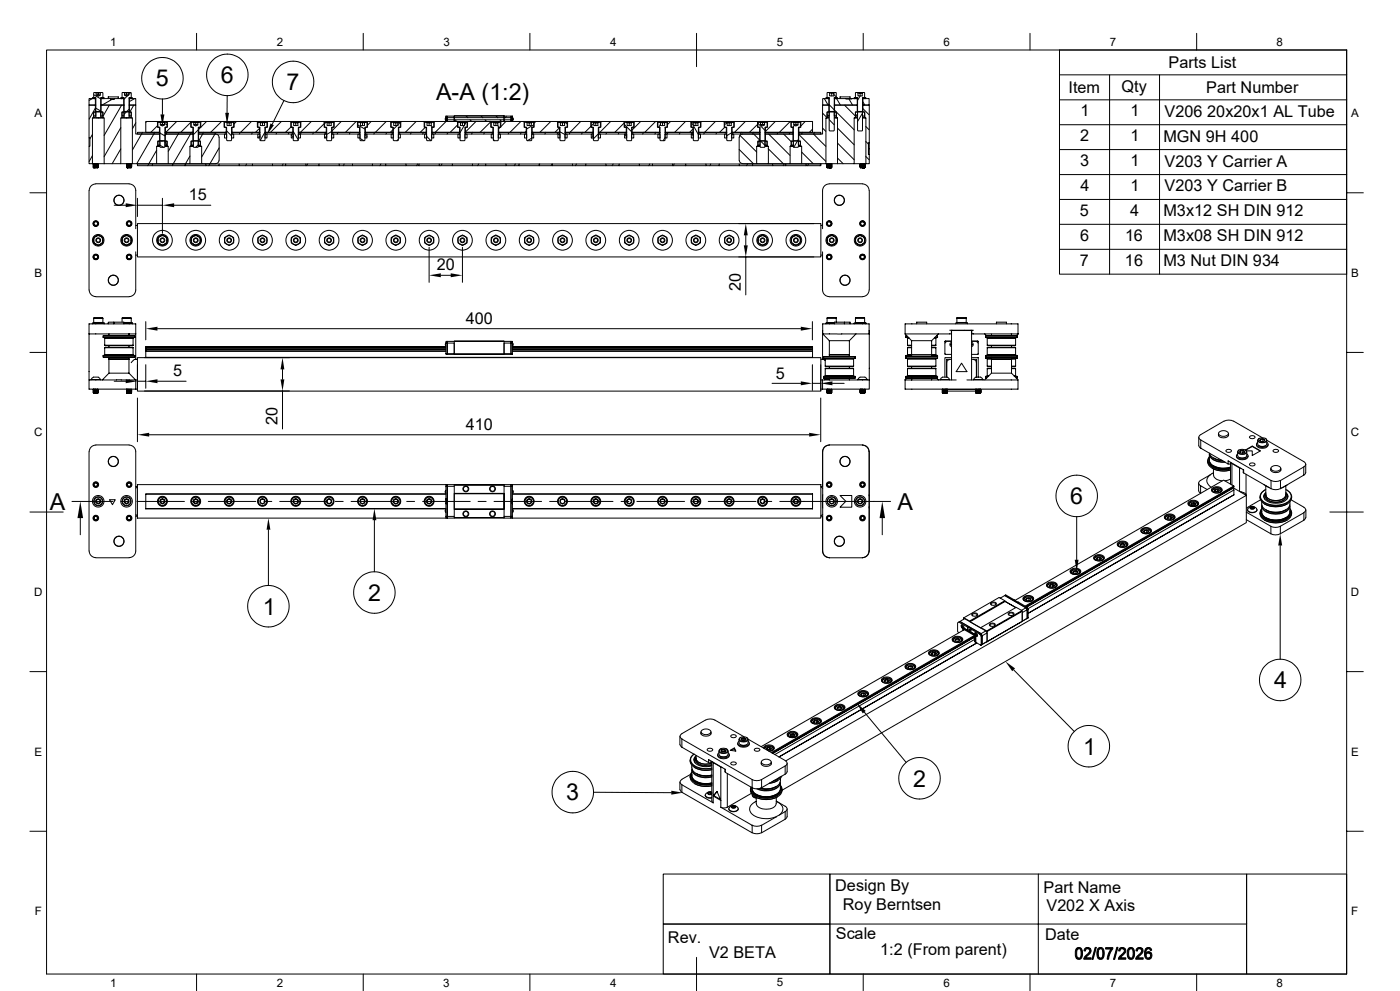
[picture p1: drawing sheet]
<svg xmlns="http://www.w3.org/2000/svg" width="420mm" height="297mm" viewBox="0 0 420 297" stroke-linecap="round" stroke-linejoin="round" font-family="sans-serif">
<defs><g id="words">
<g font-size="7">
<text x="46.8" y="25.9">5</text>
<text x="66.3" y="24.9">6</text>
<text x="86" y="27">7</text>
<text x="130.8" y="30">A-A (1:2)</text>
<text x="14.9" y="152.8">A</text>
<text x="269.2" y="152.8">A</text>
<text x="321.1" y="151.1">6</text>
<text x="78.9" y="184.2">1</text>
<text x="110.4" y="180.1">2</text>
<text x="382.2" y="206.3">4</text>
<text x="324.9" y="226.1">1</text>
<text x="169.9" y="239.9">3</text>
<text x="274" y="235.8">2</text>
</g>
<g font-size="4.9">
<text x="350.6" y="20.4">Parts List</text>
<text x="320.5" y="27.9">Item</text>
<text x="336.5" y="27.4">Qty</text>
<text x="361.8" y="27.9">Part Number</text>
<text x="324.2" y="34.8">1</text>
<text x="339.2" y="34.8">1</text>
<text x="349.3" y="34.9">V206 20x20x1 AL Tube</text>
<text x="324.1" y="42.3">2</text>
<text x="339.2" y="42.3">1</text>
<text x="349" y="42.4">MGN 9H 400</text>
<text x="324" y="49.7">3</text>
<text x="339.2" y="49.7">1</text>
<text x="349.3" y="49.9">V203 Y Carrier A</text>
<text x="324.1" y="57.2">4</text>
<text x="339.2" y="57.2">1</text>
<text x="349.3" y="57.4">V203 Y Carrier B</text>
<text x="56.6" y="60.1">15</text>
<text x="324" y="64.7">5</text>
<text x="339.1" y="64.7">4</text>
<text x="349" y="64.8">M3x12 SH DIN 912</text>
<text x="324" y="72.1">6</text>
<text x="337.5" y="72.1">16</text>
<text x="349" y="72.3">M3x08 SH DIN 912</text>
<text x="131.1" y="81.1">20</text>
<text x="324" y="79.6">7</text>
<text x="337.5" y="79.6">16</text>
<text x="349" y="79.7">M3 Nut DIN 934</text>
<text x="222.3" y="87.1" transform="rotate(-90 222.3 87.1)">20</text>
<text x="139.7" y="97.1">400</text>
<text x="51.9" y="112.8">5</text>
<text x="232.8" y="113.5">5</text>
<text x="83.3" y="127.3" transform="rotate(-90 83.3 127.3)">20</text>
<text x="139.7" y="128.8">410</text>
<text x="250.5" y="267">Design By</text>
<text x="313" y="267.6">Part Name</text>
<text x="252.8" y="272.8">Roy Berntsen</text>
<text x="313.9" y="273.1">V202 X Axis</text>
<text x="250.7" y="281.6">Scale</text>
<text x="313.5" y="281.8">Date</text>
<text x="200.4" y="282.6">Rev.</text>
<text x="212.7" y="287.2">V2 BETA</text>
<text x="264" y="286.2">1:2 (From parent)</text>
</g>
<g font-size="3.5">
<text x="33" y="13.7">1</text>
<text x="83" y="13.7">2</text>
<text x="133" y="13.7">3</text>
<text x="183" y="13.7">4</text>
<text x="233" y="13.7">5</text>
<text x="283" y="13.7">6</text>
<text x="333" y="13.7">7</text>
<text x="383" y="13.7">8</text>
<text x="10.3" y="35.1">A</text>
<text x="405.3" y="35.1">A</text>
<text x="10.3" y="83">B</text>
<text x="405.3" y="83">B</text>
<text x="10.2" y="130.8">C</text>
<text x="405.2" y="130.8">C</text>
<text x="10.2" y="178.6">D</text>
<text x="405.2" y="178.6">D</text>
<text x="10.3" y="226.4">E</text>
<text x="405.3" y="226.4">E</text>
<text x="10.4" y="274.3">F</text>
<text x="405.4" y="274.3">F</text>
<text x="33" y="295.7">1</text>
<text x="83" y="295.7">2</text>
<text x="133" y="295.7">3</text>
<text x="183" y="295.7">4</text>
<text x="233" y="295.7">5</text>
<text x="283" y="295.7">6</text>
<text x="333" y="295.7">7</text>
<text x="383" y="295.7">8</text>
</g>
</g></defs>
<g fill="none" stroke="#000" stroke-width=".3">
<path d="M14 15h390v276.9h-390zM59 10v5M109 10v5M159 10v5M209 10v10M259 10v5M309 10v5M359 10v5M404 15h-86.2v67.2h86.2M26.7 29.5h1.9v2h-1.9zM26.7 31.5h.1M27.6 29.6l-.8 .5"/>
<path d="M27.7 29.3h1v.2h-1zM27.7 35.4h3.5M28.1 35.1v.2l.6-.2M28.1 33.6h.6v1.2h-.6zM28.1 28.4l2.1 1.2M28.2 27.7h.5l.1 .8 .7 .4 .6-.4 .1-.8 .7 .2v1.2l-.7 .2v5.8l-.1 .2h-1.2l-.2-.2v-5.8l-.6-.2zM28.6 32.4l-1.8 3.3M28.6 31.5h.1M28.7 29.5h.1M28.7 29.3l-.3 .3M28.7 32.4l1.5 .9M28.7 27.7l.1 .2"/>
<path d="M28.8 28.5h1.3M29.5 35.3h.1M29.5 27.7h-.7h1.3M30.1 27.7v.2M30.1 27.7h-.6v.8M30.1 27.7h.1M30.2 29.5h.1M30.2 33.6h.7v1.2h-.7zM30.2 35.1l.7 .2v-.2M30.2 31.5h.1M30.3 29.3h.9v.2h-.9zM30.3 29.5h2.8v.3h1.2v-.3h2.8v2h-6.8z"/>
<path d="M32.5 29.5v-.5h3v.5M32.8 31.6l-1.9 3.2M33.1 29.5h1.2M33.6 29.8l-2.9 1.7M36.2 38.3l-5 8.6M36.2 29.4l.3 .2M36.2 29.3h1v.2h-1zM36.2 35.4h3.5M36.4 31.6l-5.2 9M36.6 35.1v.2l.6-.2M36.6 33.6h.6v1.2h-.6zM36.7 27.7h.6v.8l.7 .4 .6-.4 .1-.8 .7 .2v1.2l-.7 .2v5.8l-.1 .2-1.4-.2v-5.8l-.6-.2z"/>
<path d="M37 31.5h.2M37.1 31.5h-6.8v1.9h-1.7v-1.9h-1.9v9.8h.3v2.5h-.3v5.3h1v-13.7l.4-.3v-1.5h2.8v1.5l.3 .3v13.7h5v-13.7l.4-.3v-1.5h2.8v1.5l.3 .3v13.7h7.3v-5.2l.3-.3v-1.3h2.8v1.3l.4 .3v5.2h6.5v-5.2l.3-.3v-1.3h2.8v1.3l.4 .3v5.2h4.2l.7-.4 .3-.7M37.1 31.5v1.9h1.7v-1.9h1.9v8.7h7.2v2h1.7v-2h8.3v2h1.7v-2h5.1l.9 .4 .1 .5M37.1 31.5h.1M37.2 29.5h.1M37.3 27.7v.2M37.3 28.5h1.3M38 35.3h.1M38 27.7h-.7h1.3M38.2 28.7l-.9 1M38.6 27.7v.2M38.6 27.7h-.6v.8"/>
<path d="M38.6 27.7h.1M38.7 33.6h.7v1.2h-.7zM38.7 35.1l.7 .2v-.2M38.7 29.5h.1M38.7 31.5h.1M38.7 32.7l-1.4 1.5M38.8 29.3h.9v.2h-.9zM39.2 27.8l-.6 .6M40.1 31.6l-1.2 2M40.3 29.6l-1.5 .8M40.7 36.8l-.9 1.8M40.7 31.5v-2h-1.9v2h1.9"/>
<path d="M41.2 39.7h6.6v.5h-6.6zM42.8 39.7l-3 5.2M44 36.4l-.3 .3M46.4 39.7l-5.4 9.4M47.1 36.4l.1 .1M47.2 37.7l-1.9 2M47.4 36.7h.6l.1 .7 .6 .4 .7-.4v-.7h.7v1.4h-.6v5.9l-.2 .2-1.3-.2v-5.9h-.6zM47.8 39.7h.2M48 39.9l1.5 .8M48 36.7h.7M48.1 37.4h1.3M48.7 36.7h-.6"/>
<path d="M48.7 36.7v.7M48.7 36.7h.7zM48.7 29.7v4.6M49.4 37l.7 .4M49.4 36.7h.1M49.5 39.7h.1M49.6 39.7h8.3v.5h-8.3zM50.1 39.7l-.5 .9M50.3 36.4l-.1 .1M53 36.4l-3.3 3.3M53.8 39.7l-3.3 5.6M57.1 36.4l.1 1.7h.7v1.6h-8.3v-1.6h.6v-1.6"/>
<path d="M57.2 36.7l-3 3M57.4 36.7h.7v.7l.6 .4 .7-.4v-.7h.7v1.4h-.6v5.9l-.2 .2h-1.2l-.1-.2v-5.9h-.6zM57.4 39.7l-5.4 9.4M57.9 39.7h.1M58 36.7h.7M58.1 37.4h1.3M58.7 36.7h-.6M58.7 36.7v.7M58.7 36.7h.7zM59.4 36.7h.1M59.5 38.9l-1.5 1.5M59.5 39.7h.1"/>
<path d="M59.6 39.7h8.3v.5h-8.3zM60.4 36.4l-.1 .1M61.1 39.7l-1.5 2.6M62 36.4l-2.4 2.4M64.8 39.7l-4.3 7.4M66.5 36.4l-3.3 3.3M67.1 36.4l.1 1.7h.7v1.6h-8.3v-1.6h.6v-1.6M67.9 39.5l-.2 .2M67.9 39.7h.1M67.9 38.2l-.5-.1v-1.4l.7 .1v.8h1.2v-.8l.7-.1 .1 1.4-.6 .1M67.9 36.7h1.6M68 39.2l1.5 1.5"/>
<path d="M68 38.2v3.8l.2 .2 1.3-.2v-3.8M68.2 28.7l-.1 5.1M68.7 36.7l-.6 .1M68.7 36.7l.6 .1M68.7 36.7v.9M69.5 39.7h.1M69.6 39.7h8.3v.5h-8.3zM69.9 36.7l.2 .2M70.2 36.5v1.6h-.6v1.6h8.3v-1.6h-.7v-1.6M70.4 36.4l-.1 .1M71 36.4l-.8 .7M72.1 39.7l-.3 .5"/>
<path d="M75.4 36.4l-3.2 3.3M75.8 39.7l-.3 .5M77.1 36.4l.1 .1M77.5 36.7l-.2 .2M77.9 39.7h.1M77.9 38.5l-1.2 1.2M77.9 38.2l-.6-.1 .1-1.4 .7 .1v.8h1.3v-.8l.7-.1v1.4l-.6 .1v3.8l-.2 .2-1.3-.2v-3.8M77.9 36.7h1.6M78.7 36.7l-.6 .1M78.7 36.7l.7 .1M78.7 36.7v.9M79.5 39.6l-1.4 2.5"/>
<path d="M79.5 39.7h.1M79.6 39.7h8.2v.5h-8.2zM80.3 36.4l-.1 1.7h-.6v1.6h8.2v-1.6h-.6l-.1-1.7M83.1 39.7l-.3 .5M84.4 36.4l-3.2 3.3M85.2 30.1l-3.5 7.2M86.7 39.7l-.2 .5M87.2 38.1l-1.6 1.6M87.8 39.7h.2M88 39.4l1.5 2.6M88 36.7h1.5M88.7 36.7l-.6 .1"/>
<path d="M88.7 36.7l.7 .1M88.7 36.7v.9M89.5 38.2v3.8l-1.4 .2-.1-.2v-3.8l-.6-.1v-1.4l.7 .1v.8h1.3v-.8l.6-.1 .1 1.4-.6 .1M89.5 39.7h.1M89.6 39.7h8.3v.5h-8.3zM90.3 36.4v1.7h-.7v1.6h8.3v-1.6h-.7v-1.6M90.4 39.7l-.3 .5M93.4 36.4l-3.3 3.3M94.1 39.7l-.3 .5M97.1 36.4l.1 .1M97.2 37.1l-2.6 2.6M97.7 39.7l-.2 .5"/>
<path d="M97.9 39.7h.1M98 38.2l-.6-.1 .1-1.4 .6 .1v.8h1.3v-.8l.6-.1 .1 1.4-.6 .1M98 38.2l.1 4 1.4-.2v-3.8M98.7 36.7l-.6 .1M98.7 36.7l.7 .1M98.7 36.7v.9M99.5 39.7h.1M99.5 39.4l-1.5 .9M99.5 36.7h-1.5l-.6 .3M99.6 39.7h8.3v.5h-8.3zM100.4 36.4l-.2 1.7h-.6v1.6h8.3v-1.6h-.7v-1.6M101.4 39.7l-.3 .5"/>
<path d="M102.4 36.4l-2.8 2.8M105.1 39.7l-.3 .5M106.8 36.4l-3.2 3.3M107.1 36.4l.1 .1M107.4 37.5l2.1 1.2M107.9 39.7h.1M107.9 36.7h1.6M107.9 38.2l-.5-.1v-1.4l.7 .1v.8h1.2v-.8l.8-.1v1.4l-.6 .1v3.8l-.2 .2-1.3-.2v-3.8M108.8 36.7l-.7 .1M108.8 36.7l.5 .1M108.8 36.7v.9M109.5 39.7h.1"/>
<path d="M109.6 39.7h8.3v.5h-8.3zM110.4 36.4l-.2 1.7h-.6v1.6h8.3v-1.6h-.7v-1.6M111.3 36.4l-1.1 1.1M112.4 39.7l-.3 .5M115.9 36.4l-3.3 3.3M116.1 39.7l-.3 .5M117.1 36.4l.1 .1M117.3 36.7l.8 .1v.8h1.3v-.8l.7-.1v1.4l-.6 .1v3.8l-.2 .2-1.3-.2-.1-3.8-.6-.1zM117.9 39.7h.1M117.9 38.9l-.8 .8M118 36.7h1.5M118.7 36.7l-.6 .1"/>
<path d="M118.7 36.7l.7 .1M118.7 36.7v.9M119.1 37.7l-1.1 1.1M119.5 39.7h.1M119.6 39.7h8.2v.5h-8.2zM119.8 39.7l-.2 .2M120.1 36.7l-.8 .7M120.4 36.4l-.1 .1M120.4 36.4h-76.7v3.3h4.1v-1.6h-.6v-1.6M120.4 36.4h16.7M120.4 36.4l-.2 1.7h-.6v1.6h8.2v-1.6h-.5v-1.6M123.4 39.7l-.3 .5"/>
<path d="M124.8 36.4l-3.2 3.3M127.1 39.7l-.3 .5M127.1 36.4l.1 .1M127.4 36.7l.7 .1v.8h1.3v-.8l.7-.1v1.4l-.6 .1v3.8l-.2 .2-1.3-.2v-3.8l-.6-.1zM127.6 38.2l-1.5 1.5M127.8 39.7h.2M128 36.7h1.5M128.7 36.7l-.6 .1M128.7 36.7l.7 .1M128.7 36.7v.9M129.3 37.7l.5 .5M129.5 39.7h.1"/>
<path d="M129.6 39.7h8.3v.5h-8.3zM130.4 36.4l-.1 1.7h-.7v1.6h8.3v-1.6h-.7v-1.6M130.8 39.7l-.3 .5M133.6 35.8l.1 .2M133.6 36l.2 .2M133.7 35.6v.2M133.7 36.1h.1M133.8 35.2l-.2 .4M133.8 36.4l-3.2 3.3M133.9 34.8h.3v.5h-.3zM133.9 35.9h.3v.5h-.4zM133.9 34.8l-.1 1.1 .1-.6"/>
<path d="M134.2 35.9h2.1v.5h-2.1zM134.2 34.8h2.1v.5h-2.1zM134.2 35.3v.6M134.4 39.7l-.3 .5M136.3 34.8h14.9v.5h-14.9zM136.3 35.9h14.9v.5h-14.9zM136.3 35.3v.6M136.3 34.8h14.9M136.5 35.9l.5 .5M137.1 36.4l.1 .1M137.2 37.5l-2.2 2.2M137.4 36.7l.7 .1v.8h1.3v-.8l.7-.1v1.4l-.6 .1v3.8l-.2 .2h-1.2l-.1-.2v-3.8l-.6-.1z"/>
<path d="M137.9 39.7h.1M138 36.7h1.5M138.7 36.7l-.6 .1M138.7 36.7l.7 .1M138.7 36.7v.9M139.2 37.7l-1.2 2.1M139.5 39.7h.1M139.6 39.7h8.3v.5h-8.3zM139.8 36.7l-.4 .8M139.9 34.8l.5 .5M140.3 36.5v1.6h-.7v1.6h8.3v-1.6h-.7v-1.6M140.4 36.4l-.1 .1"/>
<path d="M140.4 36.4h6.7M141 35.9l.5 .5M141.7 39.7l-.2 .5M142.8 36.4l-3.2 3.2M144.4 34.8l.5 .5M145.4 39.7l-.3 .5M145.5 35.9l.5 .5M147.1 36.4l.1 .1M147.2 36.5l-3.2 3.2M147.9 39.7h.1M148 36.7h1.5M148.8 36.7l-.7 .1"/>
<path d="M148.8 36.7l.6 .1M148.8 36.7v.9M148.9 34.8l.5 .5M149.4 37.7l.2 .5M149.4 37.6h-1.3v-.8l-.7-.1v1.4l.6 .1v3.8l.2 .2h1.2l.1-.2v-3.8M149.4 37.6v-.8l.6-.1 .1 1.4-.6 .1M149.5 39.7h.1M149.6 39.7h8.3v.5h-8.3zM150 35.9l.5 .5M150 38.2l-.4 .4M150.4 36.4l-.1 .1M150.4 36.4h93.4v3.3h-4.2v-1.6h.6v-1.6"/>
<path d="M151.2 35.9h2.1v.5h-2.1zM151.2 34.8h2.1v.5h-2.1zM151.2 35.3v.6M151.3 35.9l-.1 .1M151.8 36.4l-1.6 1.6M151.9 34.8l-.3 .5M152.7 39.7l-.3 .5M153.3 34.8h.3v.5h-.3zM153.3 35.9h.3l.1 .5h-.4zM153.3 35.3v.6M153.6 34.8l.1 1.1-.1-.6M153.7 35.2l.1 .2"/>
<path d="M153.8 35.4l.1 .2M153.8 36.1h.1M153.8 35.8l-.1 .4M153.8 35.4h.1M154 35.6l-.2 .2M156.3 36.4l-3.3 3.3M156.4 39.7l-.3 .5M157.1 36.4l.1 1.7h.7v1.6h-8.3v-1.6h.6v-1.6M157.9 39.3l-.4 .4M157.9 39.7h.1M157.9 38.2l-.5-.1v-1.4l.7 .1v.8h1.3v-.8l.7-.1v1.4l-.6 .1v3.8l-.2 .2-1.3-.2v-3.8M158 36.7h1.5"/>
<path d="M158.7 36.7l-.6 .1M158.7 36.7l.7 .1M158.7 36.7v.9M159.5 39.7h.1M159.6 39.7h8.3v.5h-8.3zM160.1 39.7l-.3 .5M160.1 37.4l-2.1 1.3M160.4 36.4l-.1 .1M160.7 36.4l-.5 .5M163.7 39.7l-.3 .5M165.2 36.4l-3.2 3.3M167.1 36.4l.2 1.7h.6v1.6h-8.3v-1.6h.6v-1.6"/>
<path d="M167.4 39.7l-.3 .5M167.9 38.3l-1.4 1.4M167.9 39.7h.1M168 39.5l1.5 .8M168 36.7h1.5l.6 .3M168.7 36.7l-.6 .1M168.7 36.7l.7 .1M168.7 36.7v.9M169.5 38.2v3.8l-1.4 .2-.1-.2v-3.8l-.6-.1v-1.4l.7 .1v.8h1.3v-.8l.7-.1v1.4l-.6 .1M169.5 39.7h.1M169.6 39.7h8.3v.5h-8.3zM170.4 36.4l-.1 .1"/>
<path d="M171.1 39.7l-.3 .5M174.2 36.4l-3.2 3.3M174.8 39.7l-.3 .5M177.1 36.4l.1 1.7h.7v1.6h-8.3v-1.6h.7v-1.6M177.2 37.9l-1.7 1.8M177.9 39.7h.1M178 36.7h1.5M178 38.2l-.6-.1 .1-1.4 .6 .1v.8h1.3v-.8l.6-.1 .1 1.4-.6 .1M178 38.2v3.8l.2 .2 1.3-.2v-3.8M178.1 37l-.7 .8M178.7 36.7l-.6 .1M178.7 36.7l.7 .1"/>
<path d="M178.7 36.7v.9M179.5 39.7h.1M179.6 39.7h8.3v.5h-8.3zM180.3 36.5v1.6h-.7v1.6h8.3v-1.6h-.7v-1.6M180.4 36.4l-.1 .1M182.1 39.7l-.3 .5M183.2 36.4l-3.2 3.3M185.8 39.7l-.3 .5M187.1 36.4l.1 .1M187.2 36.9l-2.8 2.8M187.4 37.4l2.1 2.1M187.9 39.7h.1"/>
<path d="M188 36.7h1.5M188 38.2l-.6-.1 .1-1.4 .6 .1v.8h1.3v-.8l.7-.1v1.4l-.6 .1-.1 4-1.4-.2v-3.8M188.8 36.7l-.7 .1M188.8 36.7l.6 .1M188.8 36.7v.9M189.5 39.7h.1M189.6 39.7h8.3v.5h-8.3zM190.4 36.4l-.2 1.7h-.6v1.6h8.3v-1.6h-.7l-.1-1.7M192.2 36.4l-2.6 2.6M193.1 39.7l-.3 .5M196.7 36.4l-3.3 3.3M196.7 39.7l-.2 .5"/>
<path d="M197.9 39.7h.1M198 38.2l-.6-.1v-1.4l.7 .1v.8h1.3v-.8l.7-.1v1.4l-.6 .1v3.8l-.2 .2-1.3-.2v-3.8M198 36.7h1.5M198.1 37.3l-.5 .9M198.8 36.7l-.7 .1M198.8 36.7l.6 .1M198.8 36.7v.9M199.5 39.7h.1M199.6 39.7h8.3v.5h-8.3zM200.4 36.4l-.2 1.7h-.6v1.6h8.3v-1.6h-.6v-1.6M200.4 39.7l-.3 .5M201.2 36.4l-1 .9"/>
<path d="M204.1 39.7l-.3 .5M205.7 36.4l-3.3 3.3M207.1 36.4l.1 .1M207.4 36.7l2.1 3.6M207.4 36.7l.7 .1v.8h1.3v-.8l.7-.1v1.4l-.6 .1v3.8l-.2 .2-1.3-.2v-3.8l-.6-.1zM207.7 39.7l-.3 .5M207.9 38.7l-1 1M207.9 39.7h.1M208 36.7h1.5M208.7 36.7l-.6 .1M208.7 36.7l.7 .1M208.7 36.7v.9"/>
<path d="M209.5 39.7h.1M209.6 39.7h8.3v.5h-8.3zM210.4 36.4l-.1 1.7h-.7v1.6h8.3v-1.6h-.6v-1.6M211.4 39.7l-.3 .5M214.6 36.4l-3.2 3.3M215.1 39.7l-.3 .5M217.1 36.4l.1 .1M217.4 38.2l-1.5 1.5M217.9 39.7h.1M218 36.7h1.5M218 38.2l-.6-.1 .1-1.4 .6 .1v.8h1.3v-.8l.7-.1v1.4l-.6 .1v3.8l-.2 .2-1.3-.2v-3.8M218.1 36.9l-.8 .4"/>
<path d="M218.7 36.7l-.6 .1M218.7 36.7l.7 .1M218.7 36.7v.9M219.5 39.7h.1M219.5 39.8l-1.5 .9M219.6 39.7h8.3v.5h-8.3zM220.4 36.4l-.1 1.7h-.7v1.6h8.3v-1.6h-.7v-1.6M222.4 39.7l-.3 .5M223.6 36.4l-3.3 3.3M226.1 39.7l-.3 .5M227.1 36.4l.1 .1M227.2 37.3l-2.4 2.4"/>
<path d="M227.4 37l2.1 2.1M227.4 36.7h.6l.1 .7 .7 .4 .6-.4v-.7h.7v1.4h-.6l-.1 6.1-1.4-.2v-5.9h-.6zM227.9 39.7h.1M228 36.7h.8M228.1 37.4h1.3M228.8 36.7h-.7M228.8 36.7v.7M228.8 36.7h.6zM229.5 39.7h.1M229.5 36.7h-.1M229.6 39.7h8.3v.5h-8.3zM229.7 39.7l-.1 .2"/>
<path d="M230.3 36.5v1.6h-.7v1.6h8.3v-1.6h-.6v-1.6M230.4 36.4l-.1 .1M232.6 36.4l-3 3M233.4 39.7l-.3 .5M237.1 36.4l-3.3 3.3M237.1 39.7l-.3 .5M237.2 36.4v.1M237.4 36.7h.6l.1 .7 .7 .4 .6-.4 .1-.7h.6v1.4h-.6v5.9l-.1 .2-1.4-.2v-5.9h-.6zM237.9 39.7h.1M238 36.7h.8M238.1 37.4h1.3M238.3 37.5l-.4 .7"/>
<path d="M238.8 36.7h.6zM238.8 36.7h-.7M238.8 36.7v.7M239.5 36.7h-.1M239.5 39.7h.1M239.6 39.7h6.7v.5h-6.7zM239.8 38.2l-.2 .2M240.4 36.4l-.1 .1M240.7 39.7l-.2 .5M241.6 36.4l-1.4 1.4M243.7 38.7l-.9 1M244.4 39.7l-.3 .5"/>
<path d="M246.7 38.4l1 1M246.7 33.9l1.3 1.2M246.8 29.5h1.9v2h-1.9zM246.8 31.5h.1M247.3 29.6l1.1 1.9M247.8 29.3h.9v.2h-.9zM247.8 35.4h1M248.1 34.4l.6 .4M248.1 33.6h.7v1.2h-.7zM248.1 35.1v.2l.7-.2M248.7 31.5h.1M248.7 29.3h.1"/>
<path d="M248.7 29.5h.1M248.8 27.7h1.5M248.8 35.9l1.4 1.5M248.8 31.4l1.4 1.5M249.5 27.8l-.6 .1M249.5 27.8l.6 .1M249.5 27.8v.9M250.1 28.3l.8 .7M250.3 33.6h.6v1.2h-.6zM250.3 35.1l.6 .2v-.2M250.3 35.4h.9M250.3 29.5h.1"/>
<path d="M250.3 31.5h.1M250.3 33l5.9 5.9M250.3 29.3l.6-.1-.1-1.5-.7 .2v.8h-1.2v-.8l-.7-.2-.1 1.5 .6 .1M250.3 29.3h.9v.2h-.9zM250.3 29.3v9.8l-.2 .1-1.3-.1v-9.8M250.4 29.5h6.8v2h-6.8zM250.8 29.3l1.3 2.2M251.2 38.4l5 5M252 29.5v-.5h3v.5M253.4 31.6l3.2 3.2M253.7 29.5h1.8M254.7 29.7l1 1.8"/>
<path d="M256.2 29.3h1v.2h-1zM256.2 35.4h1.1M256.6 33.6h.7v1.2h-.7zM256.6 35.1v.2l.7-.2M256.8 29.3l-.6 .3M257.2 29.3l-.6-.1 .1-1.5 .7 .2v.8h1.3v-.8l.6-.2 .1 1.5-.6 .1M257.2 29.3l.1 9.8 .1 .1h1.2l.1-.1v-9.8M257.2 31.5h.1M257.2 29.5h.1M257.2 27.7h1.6M257.2 34.2l-.5 .6M258 27.8l-.6 .1"/>
<path d="M258 27.8l.7 .1M258 27.8v.9M258 28.8l-.8 1.3M258.7 33.6h.7v1.2h-.7zM258.7 35.4h1.1M258.7 35.1l.7 .2v-.2M258.7 29.5h.1M258.7 31.5h.2M258.7 33.9l-1.5 2.6M258.8 32.5l1.9 1.9M258.8 30.5l.6 1M258.8 29.3h1v.2h-1z"/>
<path d="M258.8 29.3h.1M259.7 37.9l1 1M260.7 31.5v-2h-1.8v2h1.8M317.8 22.4h86.2M317.8 29.9h86.2M317.8 37.4h86.2M332.9 22.4v59.8M347.9 22.4v59.8M9 57.8h5M26.7 41.3v2.5M26.7 57.1v29.8M27.7 40.3l-.7 1.3"/>
<path d="M27.7 46.7l-.9 1.7M27.7 49.1h3.5M28 49.1h.1M28 50.1h.1M28 49.4h.1M28 49.6h.1M28 49.9h.1M28 50.1l.2 .1M28 49.9l.2 .1M28 49.6l.2 .1M28 49.1l.2 .1M28.1 50.2h.1"/>
<path d="M28.2 50.2h.1M28.2 49.5h.1M28.2 49.7h.1M28.2 50h.1M28.2 49.2h.1M28.2 50l-.2 .1M28.2 49.7l-.2 .1M28.2 49.5l-.2 .1M28.2 49.2l-.2 .2M28.2 49.1h-.2M28.7 55.1a2.02 2.02 0 0 0-1.9 2M28.7 49.1h-.7"/>
<path d="M28.7 55.1h10M29.3 49.9l.2 .1-1.5 .1M29.3 50.1l-1.1 .1M29.3 49.9l-1.1 .1M29.3 49.6l-1.1 .1M29.3 49.4l-1.1 .1M29.3 49.1l-1.1 .1M29.3 49.1h.1M29.3 49.4h.1M29.3 49.6h.1M29.3 49.9h.1M29.3 50.1h.1"/>
<path d="M29.3 50.1l.1 .1M29.3 49.6l.2 .1M29.3 49.4l.2 .1M29.3 49.1l.2 .1M29.4 49.1h-.1M29.4 50.2h-1.3M29.5 49.7l-1.5 .2M29.5 49.5l-1.5 .1M29.5 49.2l-1.5 .2M29.5 50l-1.5 .1M29.5 49.3l-1.5 .1 .2 .1M29.5 49.2v.1"/>
<path d="M29.5 49.5h.1M29.5 49.7h.1M29.5 50h.1M29.5 50l-.2 .1M29.5 49.7l-.2 .2M29.5 49.5l-.2 .1M29.5 49.3l-.2 .1M36.2 44.6l-2.5 4.5M36.2 49.1h3.5M38 49.1h.1M38 50.1h.1M38 49.4h.1"/>
<path d="M38 49.6h.1M38 49.9h.1M38 50.1l.1 .1M38 49.9l.1 .1M38 49.6l.1 .1M38 49.1l.1 .1M38.1 50.2h.1M38.1 49.5h.1M38.1 49.7h.1M38.1 50h.1M38.1 49.2h.1M38.1 50l-.1 .1"/>
<path d="M38.1 49.7l-.1 .1M38.1 49.5l-.1 .1M38.1 49.2l-.1 .2M38.2 49.1h-.2M38.7 49.1h-.7M38.7 55.1a2.02 2.02 0 0 1 2 2v11.4M39.3 49.9l.2 .1-1.5 .1M39.3 49.1l.2 .1-1.5 .2M39.3 50.1l-1.2 .1M39.3 49.9l-1.2 .1M39.3 49.6l-1.2 .1M39.3 49.4l-1.2 .1"/>
<path d="M39.3 49.1l-1.2 .1M39.3 49.1h.1M39.3 49.4h.1M39.3 49.6h.1M39.3 49.9h.1M39.3 50.1h.1M39.3 50.1l.1 .1M39.3 49.6l.2 .1M39.3 49.4l.2 .1M39.4 49.1h-.1M39.4 50.2h-1.3M39.5 49.7l-1.5 .2"/>
<path d="M39.5 49.5l-1.5 .1M39.5 50l-.2 .1M39.5 49.7l-.2 .2M39.5 49.5l-.2 .1M39.5 49.3l-.2 .1M39.5 50l-1.5 .1M39.5 49.2l-1.5 .2 .1 .1M39.5 49.5h.1M39.5 49.7h.1M39.5 50h.1M41.2 49.1h4.5v.6h-4.5zM41.2 49.1h.1"/>
<path d="M41.2 59.4v5.5M44.6 49.1l-.3 .6M45.7 49.1h6M45.7 49.7h6M47 45l-2.3 4.1M47 43.9h1M47 49.1h3.5M47.3 43.6v.2l.7-.2M47.4 42.3h.6v1.2h-.6zM47.9 40.2h.1M48 43.5l1.1 .7M48.6 42.2v.1"/>
<path d="M48.7 59.4v10.5M49.5 42.3h.6v1.2h-.6zM49.5 43.9h1M49.5 43.6l.6 .2v-.2M49.5 40.2h.1M49.5 42.5l.6 1M51.7 49.1h4v.6h-4zM51.9 49.1l-.2 .4M55.6 49.1l-.3 .6M55.7 49.1h6M55.7 49.7h6M57 46.8l-1.3 2.3"/>
<path d="M57 49.1h3.5M57 43.9h1M57.3 43.6v.2l.7-.2M57.4 42.3h.6v1.2h-.6zM57.9 40.2h.1M59.5 43.4l-.8 .8M59.5 42.3h.6v1.2h-.6zM59.5 43.9h1M59.5 43.6l.6 .2v-.2M59.5 40.2h.1M61.7 49.1h4v.6h-4zM62.9 49.1l-.2 .6"/>
<path d="M65.7 44.3l-2.7 4.8M65.7 49.1h6M65.7 49.7h6M65.7 41.1v6.9M67.4 40.2h.6v1.2h-.6zM69.5 40.2h.6v1.2h-.6zM71.7 49.1h4v.6h-4zM74 49.1l-.3 .6M75.7 49.1h6M75.7 49.7h6M77.3 40.2h.7v1.2h-.7zM78 40.9l-.7 .3"/>
<path d="M79.5 40.2h.6v1.2h-.6zM81.7 49.1h4v.6h-4zM84.9 49.1l-.2 .6M85.7 49.1h6M85.7 49.7h6M87.4 40.2h.6v1.2h-.6zM87.4 40.6l.6 .4M89.5 40.2h.6v1.2h-.6zM91.7 49.1h4v.6h-4zM92.3 49.1l-.3 .6M95.7 49.5l-.1 .2M95.7 49.7h6"/>
<path d="M95.7 49.1h6M97.4 40.2h.6v1.2h-.6zM98 40.8l-.6 .6M99.5 40.2h.6v1.2h-.6zM101.7 49.1h4v.6h-4zM103.3 49.1l-.3 .6M105.7 49.1h6M105.7 49.7h6M107.4 40.2h.6v1.2h-.6zM108 41.5l1.1 .7M109.5 40.2h.6v1.2h-.6zM109.5 40.3l.6 .6"/>
<path d="M111.7 49.1h4v.6h-4zM114.3 49.1l-.3 .6M115.7 49.1h6.1M115.7 49.7h6.1M117.3 40.2h.7v1.2h-.7zM119.5 41.8l-.4 .4M119.5 40.2h.6v1.2h-.6zM121.8 49.1h3.9v.6h-3.9zM125.3 49.1l-.3 .6M125.7 49.7h6M125.7 49.1h6M127.4 40.2h.6v1.2h-.6z"/>
<path d="M128 40.9l1.3 1.3M129.5 40.2h.6v1.2h-.6zM131.7 49.1h4v.6h-4zM132.6 49.1l-.3 .6M135.7 49.1h6M135.7 49.7h6M137.4 40.2h.6v1.2h-.6zM137.8 40v.2M139.5 40.2h.6v1.2h-.6zM141.7 49.1h4.1v.6h-4.1zM143.6 49.1l-.3 .6M145.8 49.1h6"/>
<path d="M145.8 49.7h6M147.4 40.2h.6v1.2h-.6zM148 41.7l.3 .5M149.5 40.2h.6v1.2h-.6zM151.8 49.1h3.9v.6h-3.9zM154.6 49.1l-.3 .6M155.7 49.7h6.1M155.7 49.1h6.1M157.4 40.2h.6v1.2h-.6zM159.5 41.4l-1.3 .8M159.5 40.2h.6v1.2h-.6zM161.8 49.1h3.9v.6h-3.9z"/>
<path d="M161.9 49.1l-.2 .4M165.6 49.1l-.3 .6M165.7 49.1h6M165.7 49.7h6M167.4 40.2h.6v1.2h-.6zM167.7 40.2l.3 .2M169.5 40.2h.6v1.2h-.6zM171.7 49.1h4.1v.6h-4.1zM172.9 49.1l-.3 .6M175.8 49.1h5.9M175.8 49.7h5.9M177.4 40.2h.6v1.2h-.6z"/>
<path d="M178 40.4l-.6 1M179.5 40.1l-1.5 1.6M179.5 40.2h.6v1.2h-.6zM181.7 49.1h4.1v.6h-4.1zM183.9 49.1l-.3 .6M185.8 49.7h6M185.8 49.1h6M187.4 40.2h.6v1.2h-.6zM187.5 40.2l.5 .9M189.5 40.2h.6v1.2h-.6zM191.8 49.1h3.9v.6h-3.9zM194.9 49.1l-.3 .6"/>
<path d="M195.7 49.1h6.1M195.7 49.7h6.1M197.4 40.2h.6v1.2h-.6zM198 41.2l-.3 .2M199.5 41.3l-.5 .9M199.5 40.2h.6v1.2h-.6zM199.8 40.2l-.3 .1M201.8 49.1h3.9v.6h-3.9zM202.3 49.1l-.3 .6M205.7 49.1h6.1M205.7 49.7h6.1M205.7 49.5l-.1 .2"/>
<path d="M207.3 40.2l.7 .4M207.4 40.2h.6v1.2h-.6zM209.5 40.2h.6v1.2h-.6zM211.8 49.1h4v.6h-4zM213.2 49.1l-.2 .6M215.8 49.1h5.9M215.8 49.7h5.9M217.4 40.2h.6v1.2h-.6zM219.5 40.2h.6v1.2h-.6zM219.8 40.2l-.3 .4M221.7 44.8l4.3 4.3M221.7 49.1h4.1v.6h-4.1z"/>
<path d="M222 40.6l5 5M224.2 49.1l-.3 .6M225.8 49.1h6M225.8 49.7h6M226.1 40.2l1.8 1.8M227 43.9h1M227 49.1h3.5M227.4 42.3h.6v1.2h-.6zM227.4 43.6v.1l.6-.1M227.8 42.3l-.4 .3M227.9 40.2h.1M228 42.1l1.5 1.5 .6 .1v-.1"/>
<path d="M228.1 42.2l.1 .1M229.5 42.3h.6v1.2h-.6zM229.5 43.9h1M229.5 40.2h.1M230.5 49.1h.1M230.5 44.6l4.5 4.5M230.6 40.2l6.4 6.4M231.8 49.1h4v.6h-4zM235.1 40.2l2.3 2.3M235.2 49.1l-.2 .6M235.8 49.1h6M235.8 49.7h6"/>
<path d="M237 49.1h3.5M237 43.9h1M237.4 42.3h.6v1.2h-.6zM237.4 43.6v.1l.6-.1M237.9 40.2h.1M239.5 41.8l-1.4 2.4M239.5 42.3h.6v1.2h-.6zM239.5 43.9h1M239.5 43.6l.6 .1v-.1M239.6 40.2l8.1 8.1M240 42.3l.1 .2M240.5 45.6l3.5 3.5"/>
<path d="M240.5 49.1h5.8M240.5 49.1v-5.2l-.4-.3v-1.3h-2.7v1.3l-.4 .3v5.2h-6.5v-5.2l-.4-.3v-1.3h-2.7v1.3l-.4 .3v5.2l-4.7-.2-.6-.9 .2-7.4 .9-.4h5.1v2h1.7v-2h8.3v2h1.7v-2h7.2v-8.7h1.9v1.9h1.7v-1.9h6.8v1.9h1.7v-1.9h1.9v11.3h-.3l.3 6.3h-1v-13.7l-.4-.3v-1.5h-2.8v1.5l-.4 .3v13.7h-5v-13.7l-.3-.3v-1.5h-2.8v1.5l-.3 .3v13.7h-1.5M241.8 49.1h4.5v.6h-4.5zM242.6 49.1l-.3 .6M244.1 40.2l3.6 3.7M246.2 49.2l-.2 .5M246.3 49.1h.1M247.8 49.1h3.4M248 49.2v.1M248 49.5h.1M248 49.7h.1M248 50h.1"/>
<path d="M248 50l.2 .1M248 49.7l.2 .2M248 49.5l.2 .1M248 49.3l.2 .1M248.1 50.2h1.3M248.1 49.1h.1M248.2 50.1h.1M248.2 49.4h.1M248.2 49.6h.1M248.2 49.9h.1M248.2 49.1h.1M248.2 50.1l-.1 .1"/>
<path d="M248.2 49.9l-.2 .1M248.2 49.6l-.2 .1M248.2 49.4l-.2 .1M248.2 49.1l-.2 .1M248.3 49.1h-.1M248.8 49.1h-.6M248.8 55.1h9.9M248.8 55.1a2.02 2.02 0 0 0-2 2v11.4M249.3 50.1h.2M249.3 50.1l-1.2 .1M249.3 49.7l.2 .2-1.5 .1M249.3 50.2l-.6 .1"/>
<path d="M249.3 50l-1.1 .1M249.3 49.7l-1.1 .2M249.3 49.5l-1.1 .1M249.3 49.2l-1.1 .2M249.3 50.2l-.2 .1M249.3 50.2h.1M249.3 49.5h.1M249.3 49.7h.1M249.3 50h.1M249.3 50l.2 .1M249.3 49.5l.2 .1M249.3 49.2l.2 .2"/>
<path d="M249.4 50.2l-.3 .1M249.5 49.1h.1M249.5 50.1l-.8 .2h.4M249.5 50.1h-.2M249.5 49.6l-1.5 .1M249.5 49.4l-1.5 .1M249.5 49.1l-1.5 .1M249.5 49.9l-1.5 .1M249.5 49.1l-1.5 .2M249.5 50.1h.1M249.5 49.4h.1M249.5 49.6h.1"/>
<path d="M249.5 49.9h.1M249.5 49.9l-.2 .1M249.5 49.6l-.2 .1M249.5 49.4l-.2 .1M249.5 49.1l-.2 .1M249.5 50.1l-.2 .1M251.2 47.4l1.7 1.7M251.2 42.9l5 5M256.2 49.1h3.6M258 49.2v.1M258 49.5h.1M258 49.7h.1"/>
<path d="M258 50h.1M258 50l.2 .1M258 49.7l.2 .2M258 49.5l.2 .1M258 49.3l.2 .1M258.1 50.2h1.3M258.1 49.1h.1M258.2 50.1h.1M258.2 49.4h.1M258.2 49.6h.1M258.2 49.9h.1M258.2 49.1h.1"/>
<path d="M258.2 50.1l-.1 .1M258.2 49.9l-.2 .1M258.2 49.6l-.2 .1M258.2 49.4l-.2 .1M258.2 49.1l-.2 .1M258.4 49.1h-.2M258.7 49.1h-.5M258.7 55.1a2.02 2.02 0 0 1 2 2l.1 29.8a2.1 2.1 0 0 1-2.1 2M259.3 50.1h.2M259.3 50.1l-1.2 .1M259.3 49.7l.2 .2-1.5 .1M259.3 50.2l-.6 .1"/>
<path d="M259.3 50l-1.1 .1M259.3 49.7l-1.1 .2M259.3 49.5l-1.1 .1M259.3 49.2l-1.1 .2M259.3 50.2l-.2 .1M259.3 50.2h.1M259.3 49.5h.1M259.3 49.7h.1M259.3 50h.1M259.3 50l.2 .1M259.3 49.5l.2 .1M259.3 49.2l.2 .2"/>
<path d="M259.4 50.2l-.3 .1M259.5 49.1h.1M259.5 50.1l-.8 .2h.4M259.5 50.1h-.2M259.5 49.6l-1.5 .1M259.5 49.4l-1.5 .1M259.5 49.1l-1.5 .1M259.5 49.9l-1.5 .1M259.5 49.1l-1.5 .2M259.5 50.1h.1M259.5 49.4h.1M259.5 49.6h.1"/>
<path d="M259.5 49.9h.1M259.5 49.9l-.2 .1M259.5 49.6l-.2 .1M259.5 49.4l-.2 .1M259.5 49.1l-.2 .1M259.5 50.1l-.2 .1M259.7 46.9l1 1M259.7 42.4l.8 .7M260.5 44.6h.3v1.7M260.8 42.8v1.8M317.8 44.8h86.2M317.8 52.3h86.2"/>
<path d="M317.8 59.8h86.2M404 57.8h5M28 67l.2 .5M28 77l.2 .5M28.1 72v.1M28.1 72.1v.2a.66 .66 0 0 0 .6 .9M28.1 71.2l.6-.3a.85 .85 0 0 1 1.4-.1 1.05 1.05 0 0 1 .8 1.6v.4l-.7 .4a.85 .85 0 0 1-1.4 0 1.07 1.07 0 0 1-.7-1.6zM28.2 77.6l.6 .2 .5-.3 .2-.7-.5-.5-.7 .1-.3 .4 .2 .7 .6 .1M28.4 67.5l-.2-.8 .5-.4 .4 .1 .3 .5-.1 .5-.4 .3-.7-.2M28.4 77.5l-.2-.8 .4-.3h.4l.4 .6-.2 .6-.5 .2-.5-.2M28.4 67.5l.4 .1-.7-.2-.1-.7 .6-.4h.5l.4 .5-.1 .6-.5 .3-.7-.2M28.4 77.5l.4 .1"/>
<path d="M28.7 73.2h.1M28.7 70.8l-.2 .2a.67 .67 0 0 0-.4 1M28.8 70.8h-.1M28.8 70.8a1.37 1.37 0 0 0-.5 1.9 1.37 1.37 0 0 0 1.8 .5M28.8 70.8l.4-.1 .9 .1M28.8 73.2l.2 .1a.69 .69 0 0 0 1.1-.1M28.8 70.8l.2-.1a.69 .69 0 0 1 1.1 .1M30.1 70.8l.3 .2a.67 .67 0 0 1 .5 1M30.1 70.8l.5 .5 .2 .7M30.1 70.8h.1M30.2 73.2h-.1M30.8 72l-.2 .7-.5 .5"/>
<path d="M30.9 72.1v.2a.76 .76 0 0 1-.8 .9M30.9 72v.1M34.2 61.5h3.5M36.6 72.1v.2a.66 .66 0 0 0 .7 .9M36.6 72v.1M36.6 72l.2 .7 .5 .5M36.6 71.2l.6-.3a.85 .85 0 0 1 1.5-.1 1.05 1.05 0 0 1 .7 1.6v.4l-.7 .4a.85 .85 0 0 1-1.4 0 1.07 1.07 0 0 1-.7-1.6zM37.3 73.2h.1M37.3 70.8l-.3 .2a.67 .67 0 0 0-.4 1M37.3 73.2l.2 .1a.69 .69 0 0 0 1.2-.1M37.3 70.8l.2-.1a.69 .69 0 0 1 1.2 .1M37.3 70.8l-.5 .5-.2 .7"/>
<path d="M37.3 70.8l.4-.1 1 .1M37.3 70.8h.1M38 67l.2 .5M38 77l.2 .5M38.3 66.4l.7-.1 .5 .5v.4l-.6 .5-.7-.2 .7 .2 .4-.3 .1-.6-.6-.5-.4 .1-.3 .6a.59 .59 0 0 0 .7 .6h-.4l-.4-.4zM38.7 70.8a1.37 1.37 0 0 1 .5 1.9 1.37 1.37 0 0 1-1.9 .5M38.7 70.8h.1M38.7 73.2h.1M38.7 70.8l.2 .2a.67 .67 0 0 1 .5 1M38.8 77.6l-.5-.2-.1-.7 .7-.3 .5 .4-.2 .8-.5 .2-.5-.2 .4 .2 .7-.3 .2-.7-.3-.4-.7-.1-.4 .3-.1 .4 .3 .6h.5M39.4 72v.1M39.4 72.1v.2a.66 .66 0 0 1-.7 .9"/>
<path d="M40.7 75.5v11.4a2.02 2.02 0 0 1-2 2M40.7 67.6h.5M40.7 76.5h.5M41.2 67h205.1v10h-205.1zM41.2 61.5h7.5M47.3 72.1v.2a.66 .66 0 0 0 .7 .9M47.3 72v.1M47.4 71.2l.6-.3a.85 .85 0 0 1 1.4-.1 1.05 1.05 0 0 1 .7 1.6v.4l-.6 .4a.85 .85 0 0 1-1.5 0 1.07 1.07 0 0 1-.6-1.6zM48 73.2h.1M48 70.8l-.2 .2a.67 .67 0 0 0-.5 1M48 70.8h.1M48 70.8a1.37 1.37 0 0 0-.5 1.9 1.37 1.37 0 0 0 1.9 .5"/>
<path d="M48 70.8l.5-.1 .9 .1M48 73.2l.2 .1a.69 .69 0 0 0 1.2-.1M48 70.8l.2-.1a.69 .69 0 0 1 1.2 .1M49.4 70.8l.5 .5 .2 .7M49.4 70.8h.1M49.4 73.2h.1M49.4 70.8l.3 .2a.67 .67 0 0 1 .4 1M50.1 72l-.2 .7-.5 .5M50.1 72v.1M50.1 72.1v.2a.66 .66 0 0 1-.7 .9M52.2 61.5h11M57.3 72v.1"/>
<path d="M57.3 72.1v.1a.7 .7 0 0 0 .7 1M57.4 71.2l.6-.3a.88 .88 0 0 1 1.4-.1 1.26 1.26 0 0 1 .7 1.8v.2l-.6 .4a.85 .85 0 0 1-1.5 0 1.07 1.07 0 0 1-.6-1.6zM58 73.2h.1M58 70.8l-.3 .2a.67 .67 0 0 0-.4 1M58 70.8a1.36 1.36 0 0 0-.3 2.1 1.36 1.36 0 0 0 2.1 0 1.36 1.36 0 0 0-.4-2.1M58 70.8l.5-.1 .9 .1M58 70.8h.1M58.1 70.8h-.1M58.1 70.8l.1-.1a.69 .69 0 0 1 1.2 .1M58.1 73.2l.1 .1a.69 .69 0 0 0 1.2-.1M59.4 70.8h.1M59.4 73.2h.1"/>
<path d="M59.5 70.8l.2 .2a.67 .67 0 0 1 .4 1M59.5 73.2h-.1M60.1 72.1v.2a.66 .66 0 0 1-.6 .9M60.1 72v.1M67.4 71.2l.5-.3a.89 .89 0 0 1 1.6 0 1.25 1.25 0 0 1 .6 1.7v.2l-.6 .4a.89 .89 0 0 1-1.6 0 1.25 1.25 0 0 1-.5-1.8zM77.3 71.2l.7-.3a.85 .85 0 0 1 1.4-.1 1.26 1.26 0 0 1 .7 1.8v.2l-.6 .4a.85 .85 0 0 1-1.4 0 1.05 1.05 0 0 1-.8-1.6zM87.4 71.2l.6-.3a.85 .85 0 0 1 1.4-.1 1.05 1.05 0 0 1 .7 1.6v.4l-.6 .4a.85 .85 0 0 1-1.4 0 1.07 1.07 0 0 1-.7-1.6zM97.4 71.2l.6-.3a.88 .88 0 0 1 1.4-.1 1.26 1.26 0 0 1 .7 1.8v.2l-.6 .4a.85 .85 0 0 1-1.5 0 1.07 1.07 0 0 1-.6-1.6zM107.4 71.2l.5-.3a.89 .89 0 0 1 1.6 0 1.25 1.25 0 0 1 .6 1.7v.2l-.6 .4a.89 .89 0 0 1-1.6 0 1.25 1.25 0 0 1-.5-1.8zM117.3 71.2l.7-.3a.85 .85 0 0 1 1.4-.1 1.26 1.26 0 0 1 .7 1.8v.2l-.6 .4a.85 .85 0 0 1-1.4 0 1.05 1.05 0 0 1-.8-1.6zM127.4 71.2l.6-.3a.85 .85 0 0 1 1.4-.1 1.05 1.05 0 0 1 .7 1.6v.4l-.6 .4a.85 .85 0 0 1-1.4 0 1.07 1.07 0 0 1-.7-1.6zM128.7 74.1v10.5"/>
<path d="M137.4 71.2l.6-.3a.89 .89 0 0 1 1.5 0 1.25 1.25 0 0 1 .6 1.7v.2l-.6 .4a.89 .89 0 0 1-1.5 0 1.25 1.25 0 0 1-.6-1.8zM138.7 74.1v10.5M147.4 71.2l.6-.3a.89 .89 0 0 1 1.5 0 1.25 1.25 0 0 1 .6 1.7v.2l-.6 .4a.89 .89 0 0 1-1.5 0 1.25 1.25 0 0 1-.6-1.8zM157.4 71.2l.6-.3a.85 .85 0 0 1 1.4-.1 1.26 1.26 0 0 1 .7 1.8v.2l-.6 .4a.85 .85 0 0 1-1.4 0 1.05 1.05 0 0 1-.7-1.6zM167.4 71.2l.6-.3a.85 .85 0 0 1 1.4-.1 1.05 1.05 0 0 1 .7 1.6v.4l-.6 .4a.85 .85 0 0 1-1.4 0 1.07 1.07 0 0 1-.7-1.6zM177.4 71.2l.6-.3a.89 .89 0 0 1 1.5 0 1.25 1.25 0 0 1 .6 1.7v.2l-.6 .4a.89 .89 0 0 1-1.5 0 1.25 1.25 0 0 1-.6-1.8zM187.4 71.2l.6-.3a.85 .85 0 0 1 1.4-.1 1.26 1.26 0 0 1 .7 1.8v.2l-.6 .4a.88 .88 0 0 1-1.5 0 1.07 1.07 0 0 1-.6-1.6zM197.4 71.2l.6-.3a.85 .85 0 0 1 1.4-.1 1.26 1.26 0 0 1 .7 1.8v.2l-.6 .4a.85 .85 0 0 1-1.4 0 1.05 1.05 0 0 1-.7-1.6zM207.4 71.2l.6-.3a.85 .85 0 0 1 1.4-.1 1.05 1.05 0 0 1 .7 1.6v.4l-.6 .4a.85 .85 0 0 1-1.4 0 1.07 1.07 0 0 1-.7-1.6zM217.4 71.2l.6-.3a.89 .89 0 0 1 1.5 0 1.25 1.25 0 0 1 .6 1.7v.2l-.6 .4a.89 .89 0 0 1-1.5 0 1.25 1.25 0 0 1-.6-1.8zM221.6 67h22.5M221.6 77h22.5"/>
<path d="M223.7 70.5v3M223.7 77v11.4M227.4 72.3a.53 .53 0 0 0 .4 .8M227.4 71.8v.5M227.8 73.1l.5 .2M227.8 71a.53 .53 0 0 0-.4 .8M228.3 70.7l-.5 .3M228.3 70.7a.48 .48 0 0 1 .4-.3 .48 .48 0 0 1 .5 .3l.5 .3a.53 .53 0 0 1 .4 .8M229.2 70.7l.5 .3M229.7 73.1l-.5 .2M230.1 71.8v.5M230.1 72.3a.53 .53 0 0 1-.4 .8l-.5 .2a.48 .48 0 0 1-.5 .3 .48 .48 0 0 1-.4-.3"/>
<path d="M237.4 71.8v.5M237.4 72.3a.53 .53 0 0 0 .4 .8M237.8 71a.53 .53 0 0 0-.4 .8M237.8 73.1l.5 .2M238.3 70.7a.51 .51 0 0 1 .5-.3 .51 .51 0 0 1 .4 .3M238.3 73.3a.51 .51 0 0 0 .5 .3 .51 .51 0 0 0 .4-.3M238.3 70.7l-.5 .3M239.2 70.7l.5 .3M239.7 73.1l-.5 .2M239.7 71a.53 .53 0 0 1 .4 .8M240.1 71.8v.5M240.1 72.3a.53 .53 0 0 1-.4 .8"/>
<path d="M246.3 67.6h.5M246.3 76.5h.5M246.8 75.5v11.4a2.02 2.02 0 0 0 2 2M248.1 72a.78 .78 0 0 0 .7 1.2M248.1 72.1v.2a.66 .66 0 0 0 .7 .9M248.1 72v.1M248.2 66.5l.4-.2 .7 .1-.8-.1-.4 .8 .4 .5 .6-.1 .3-.5-.2-.4-.5-.1 .2-.1 .6 .4-.1 .6-.4 .3-.7-.1-.3-.6zM248.2 76.5l.8-.2 .3 .2-.4-.2-.7 .2-.1 .6 .3 .5h.6l.4-.6a.59 .59 0 0 0-.7-.5h.4l.4 .5-.1 .4-.5 .4-.8-.4-.1-.4zM248.8 73.2h.1M248.8 70.8l-.3 .2a.67 .67 0 0 0-.4 1M248.8 70.8a.75 .75 0 0 1 .7-.4 .75 .75 0 0 1 .7 .4M248.8 70.8a.78 .78 0 0 0-.7 1.2"/>
<path d="M248.8 73.2a.75 .75 0 0 0 .7 .4 .75 .75 0 0 0 .7-.4M248.8 73.2l.2 .1a.69 .69 0 0 0 1.2-.1M248.8 70.8l.5-.1 .9 .1M248.8 70.8a1.38 1.38 0 0 0 0 2.4M248.8 73.2l.5 .2 .9-.2M248.8 70.8h.1M248.8 70.8l.2-.1a.69 .69 0 0 1 1.2 .1M249.3 76.5l.2 .5M249.3 66.5l.2 .5M250.2 70.8a.78 .78 0 0 1 .7 1.2M250.2 70.8l.5 .5 .2 .7M250.2 70.8h.1"/>
<path d="M250.2 73.2h.1M250.2 70.8l.3 .2a.67 .67 0 0 1 .4 1M250.9 72a.78 .78 0 0 1-.7 1.2M250.9 72l-.2 .7-.5 .5M250.9 72.1v.2a.66 .66 0 0 1-.7 .9M250.9 72v.1M256.6 72v.1M256.6 72.1v.2a.76 .76 0 0 0 .7 .9M256.6 72a.78 .78 0 0 0 .7 1.2M256.7 72l.1 .7 .5 .5M257.3 73.2h.1M257.3 70.8l.2-.1a.69 .69 0 0 1 1.2 .1"/>
<path d="M257.3 70.8l-.3 .2a.67 .67 0 0 0-.4 1M257.3 70.8a.75 .75 0 0 1 .7-.4 .75 .75 0 0 1 .7 .4M257.3 70.8a.78 .78 0 0 0-.7 1.2M257.3 73.2a.75 .75 0 0 0 .7 .4 .75 .75 0 0 0 .7-.4M257.3 73.2l.2 .1a.69 .69 0 0 0 1.2-.1M257.3 70.8l.5-.1 .9 .1M257.3 70.8l-.5 .5-.1 .7M257.3 73.2l.5 .2 .9-.2M257.3 70.8h.1M258.7 70.8h.1M258.7 70.8l.5 .5 .2 .7M258.7 70.8a.78 .78 0 0 1 .7 1.2"/>
<path d="M258.7 73.2h.1M258.7 70.8l.3 .2a.67 .67 0 0 1 .4 1M259.1 76.5h-.4h.5l.3 .5M259.1 66.5h-.4h.5l.3 .5M259.1 66.5l.3 .4-.2 .6-.6 .1-.5-.3 .2-.9 .5-.1 .5 .2-.4-.2-.8 .2v1l.4 .2h.6l.4-.7M259.2 76.5l.3 .5M259.2 66.5l.3 .5M259.3 76.5l-.7-.2-.4 .3-.1 .5 .3 .5 .4 .1 .5-.4-.2-.8M259.3 76.5l-.3-.2-.7 .1-.3 .4 .1 .5 .3 .4 .5 .1 .6-.5v-.3M259.4 72l-.2 .7-.5 .5M259.4 72a.78 .78 0 0 1-.7 1.2M259.4 72v.1"/>
<path d="M259.4 72.1v.2a.66 .66 0 0 1-.7 .9M317.8 67.2h86.2M317.8 74.7h86.2M26.8 86.9a2.02 2.02 0 0 0 1.9 2M27.7 97.1v-.3h3.5v.3M28.1 95.4h2.8M28.1 96.6h2.8M28.1 96.6l.1 .2M28.7 88.9h10M30.9 95.4l-2.7-.1-.1 1.3M30.9 95.4v1.2M30.9 96.6l-.2 .2"/>
<path d="M34.2 96.6h-1.7v.5M34.2 96.6h3v.5M34.2 96.6v.5M36.6 95.4h2.8M37.2 96.8h2.5v.3M37.2 96.6h2.2M39.4 95.4l-2.7-.1-.1 1.3M39.4 95.4l-.2 1.4M43.7 96.4v5.5M47.2 98.5h193M132.2 82.5h3M243.7 96.4v5.5"/>
<path d="M246.8 99.1v8.6M246.8 97.1h13.9v3h-13.9zM248.1 95.3h2.8M248.1 96.7h2.2M248.1 95.3l.1 1.5M248.8 88.9h9.9M250.3 96.8h-2.5v.3M250.9 95.3v1.3M253.3 96.6h1.7v.5M253.3 96.6h-3v.5M253.3 96.6v.5M256.2 97.1v-.3h3.6v.3"/>
<path d="M256.6 95.3h2.8M256.6 96.7h2.8M256.6 95.3l.1 1.5M259.4 95.3v1.4M259.4 96.7l-.1 .1M260.7 99.1l.1 14.8M275 97.1v-.5h3v.5M284.9 99h7.1M285.4 99v1.1M285.6 99v.1M286.7 97.1v-.3h3.5v.3M287.1 96.6v.2z"/>
<path d="M287.1 95.3h.1M287.1 96.7h.1M287.1 96.6h2.8M287.1 95.2h.1M287.1 95.2v.1M287.2 95.3h2.5M287.2 95.3l-.1 1.3M287.7 99v.1M289.2 99v.1M289.7 95.2h.1M289.7 95.3l.2 .1-2.8-.1M289.8 95.3l.1 1.4"/>
<path d="M289.8 96.7h.1M289.9 96.7l-.1 .1M289.9 96.6l-.2 .2M291.3 99v.1M291.5 99v1.1M298.9 97.1v-.5h3v.5M9 105.6h5M26.7 113.9h14M26.7 100.1h12M28 113h.4a1.3 1.3 0 0 1 1.7 .7M28 116.7h.1M28 116.9h.1"/>
<path d="M28 117.2h.1M28 117.7h.1M28 117.4h.1M28 117.6v.1M28 117.7l.2 .1M28 117.4l.2 .1M28 117.2l.2 .1M28 116.9l.2 .2M28 116.7l.2 .1M28 113l-.7 .7M28 116.6v.1M28.1 117.8h.1"/>
<path d="M28.2 116.8h.1M28.2 117.1h.1M28.2 117.3h.1M28.2 117.5v.1M28.2 117.8h.1M28.2 117.6h-.2M28.2 117.3l-.2 .1M28.2 117.1h-.2M28.2 116.8l-.2 .1M28.2 116.6l-.2 .1M28.7 116.6l-.7 .1M28.7 116.6h10"/>
<path d="M29.3 116.9l.2 .2-1.5 .1M29.3 117.6l-1.1 .2M29.3 117.4l-1.1 .1M29.3 117.2l-1.1 .1M29.3 116.9l-1.1 .2M29.3 116.7l-1.1 .1M29.3 117.7l-1.1 .1M29.3 117.4l-1.1 .2M29.3 116.7h.1M29.3 116.9h.1M29.3 117.2h.1M29.3 117.4l.2 .1"/>
<path d="M29.3 117.4h.1M29.3 117.6v.1M29.3 117.7h.1M29.3 117.2l.2 .1M29.3 116.7l.2 .1M29.4 116.6l-.1 .1M29.4 117.7l-.1 .2-1.2-.1M29.4 117.7l-1.3 .1M29.5 117.5l-1.5 .1M29.5 117.3l-1.5 .1M29.5 116.8l-1.5 .1M29.5 117.6l-1.5 .1"/>
<path d="M29.5 117.1l-1.5 .1M29.5 116.8h.1M29.5 117.1h.1M29.5 117.3h.1M29.5 117.5v.1M29.5 117.6h-.2M29.5 117.3l-.2 .1M29.5 117.1l-.2 .1M29.5 116.8l-.2 .1M30.1 113.7l-2.8 .2M30.1 113.7v.2M30.9 101.1h9.5"/>
<path d="M30.9 100.7h9.5M30.9 106.6h9.5M30.9 107h9.5M30.9 100.7v.4M30.9 106.6v.4M31.4 103.5h8.5M31.4 104.2h8.5M31.4 106.4h8.5h-8.4M31.4 101.3v2.2M31.4 104.2v2.2M31.4 106.4h.1M31.5 101.3h8.4h-8.5"/>
<path d="M31.5 101.2v.1M31.5 106.4v.1M31.5 101.3h-.1M32.7 107.6h6M32.7 111.8h6M32.7 107.6v4.2l-2 2.1M32.7 100.1v.5M32.7 103.6v.5M32.7 107.1v.5M34.2 114.3h3.5M38 116.7h.1M38 116.9h.1"/>
<path d="M38 117.2h.1M38 117.7h.1M38 117.4h.1M38 117.6v.1M38 117.7l.1 .1M38 117.4l.1 .1M38 117.2l.1 .1M38 116.9l.1 .2M38 116.7l.1 .1M38 116.6v.1M38.1 117.8h.1M38.1 116.8h.1"/>
<path d="M38.1 117.1h.1M38.1 117.3h.1M38.1 117.5v.1M38.1 117.6h-.1M38.1 117.3l-.1 .1M38.1 117.1h-.1M38.1 116.8l-.1 .1M38.2 116.6l-.2 .1M38.7 100.1v.5M38.7 103.6v.5M38.7 107.1v4.7M38.7 111.8l2 2.1"/>
<path d="M38.7 116.6l-.7 .1M38.7 116.6h2M38.7 100.1h2M39.3 117.4l.2 .1-1.5 .1M39.3 116.9l.2 .2-1.5 .1M39.3 117.6l-1.2 .2M39.3 117.4l-1.2 .1M39.3 117.2l-1.2 .1M39.3 116.9l-1.2 .2M39.3 116.7l-1.2 .1M39.3 117.7l-1.2 .1M39.3 117.4l-1.2 .2"/>
<path d="M39.3 116.7h.1M39.3 116.9h.1M39.3 117.2h.1M39.3 117.4h.1M39.3 117.6v.1M39.3 117.7h.1M39.3 117.2l.2 .1M39.3 116.7l.2 .1M39.4 116.6l-.1 .1M39.4 117.7l-.1 .2-1.2-.1M39.4 117.7l-1.3 .1M39.5 117.3l-1.5 .1"/>
<path d="M39.5 116.8l-1.5 .1M39.5 117.6h-.2M39.5 117.3l-.2 .1M39.5 117.1l-.2 .1M39.5 116.8l-.2 .1M39.5 117.5l-1.5 .2M39.5 117.1l-1.5 .1M39.5 116.8h.1M39.5 117.1h.1M39.5 117.3h.1M39.9 101.2v2.3M39.9 104.2v2.3"/>
<path d="M40.4 100.7v.4M40.4 106.6v.4M40.7 107.7v-10.6h-14v19.5h2M40.7 116.6h.5M41.2 119.3v13.1M41.2 107.2h205.1v10h-205.1zM41.2 113.9h-.5v2.7M41.2 107.7l-.9 .1-.9 .9M41.2 109.3v7.1M41.2 114.3h2.5M43.3 117.2h43.5M43.3 107.2h43.5"/>
<path d="M43.7 109.3v7.1M43.7 104.4v.3M43.7 104.7v.2M43.7 107.1v.1M43.7 104.7h90.1M43.7 104.4h90.1M47.2 114.3h8.6M84.8 110.7v3M84.8 117.2v11.4M133.6 103l.6-.2v3.2M133.6 103.6l.2 .1M133.6 102.9h.1"/>
<path d="M133.6 103.3l.1 .3M133.7 103l-.1 .2M133.7 103.2v.1M133.7 103.6h.1M133.8 106h.4M133.8 104.9h-90.1v.4M133.8 105.3h-90.1v1.8h200.1M133.8 104.1h-90.1v.3M133.8 103.9l-90.1 .2M134.2 102.8h2.1v3.2h-2.1zM134.2 102.3h-.4v3.9h.4v-.2M134.2 102.3v.5"/>
<path d="M134.2 106v.2h2.1M134.2 102.3h2.1v3.7M136.3 106h14.9v.2h-14.9zM151.2 102.8h2.1v3.2h-2.1zM151.2 106v-3.7l-14.9-.1 17.4 .1v3.9h-.4v-.2v.2h-2.1M153.3 102.3v.5M153.3 102.8l.5 .1v.7M153.3 102.8v3.2h.4M153.7 103.9h90.1v.5M153.7 104.7h90.1M153.7 104.4h90.1M153.7 104.9h90.1"/>
<path d="M153.7 105.3h90.1M153.7 104.1h90.1M153.8 103.6h.1M153.8 103.6l-.1 .1M153.8 102.9h.1M231.6 114.9h8.6M243.7 109.3v7.7M243.7 114.9h2.5M243.8 104.4v2.8M246.2 119.3v13.1M246.2 109.3v7.7M246.3 107.7h.7l.6 .4"/>
<path d="M246.3 116.6h.5M246.3 113.9h.5M246.8 116.6v-2.7h14v2.7h-2.1M246.8 116.6h2M246.8 100.1l2 2M247.1 107.4h9.4M247.1 107h9.4M247.1 112.9h9.4M247.1 113.2h9.4M247.1 107v.4M247.1 112.9v.3M247.4 113.7h1.4"/>
<path d="M247.4 113.7v.2M247.6 109.7h8.5M247.6 107.6h8.5M247.6 110.5h8.5M247.6 112.6h8.5M247.6 107.6v2.1M247.6 110.5v2.1M247.6 112.6v.1M247.6 113.4l-.2 .3M247.6 107.5h8.4M247.6 112.7h8.4M247.6 107.4v.1"/>
<path d="M247.6 112.7v.1M247.6 107.5v.1M248 116.8h.1M248 117.1h.1M248 117.3h.1M248 117.5v.1M248 117.6h.2M248 117.3l.2 .1M248 117.1l.2 .1M248 116.8l.2 .1M248.1 117.7l.1 .2 1.2-.1M248.1 116.6l.1 .1"/>
<path d="M248.2 116.7h.1M248.2 116.9h.1M248.2 117.2h.1M248.2 117.4h.1M248.2 117.6v.1M248.2 117.7h-.1M248.2 117.4l-.2 .1M248.2 117.2l-.2 .1M248.2 116.9l-.2 .1M248.2 116.7l-.2 .1M248.3 116.6l-.1 .1M248.8 116.6l-.6 .1"/>
<path d="M248.8 116.6h9.9M248.8 106.3h6M248.8 102.1h6M248.8 102.1v4.7M248.8 109.9v.5M248.8 113.4v.5M249.3 117.7h.2M249.3 117.7h-1.2M249.3 116.8l.2 .1-1.5 .2M249.3 117.8l-.6 .1M249.3 117.6h-1.1M249.3 117.3l-1.1 .1"/>
<path d="M249.3 117.1l-1.1 .1M249.3 116.8l-1.1 .1M249.3 117.8l-.2 .1M249.3 117.6l-1.1 .1M249.3 116.8h.1M249.3 117.1h.1M249.3 117.5v.1M249.3 117.8h.1M249.3 117.3h.1M249.3 117.6h.2M249.3 117.3l.2 .1M249.3 117.1h.2"/>
<path d="M249.4 117.8l-.3 .1M249.5 116.6v.1M249.5 117.7l-.8 .2h.4M249.5 117.6l-.2 .1M249.5 117.4l-1.5 .1M249.5 117.1l-1.5 .2M249.5 116.7l-1.5 .1M249.5 117.4l-1.5 .2M249.5 117.2l-1.5 .1M249.5 116.9l-1.5 .2M249.5 116.7h.1M249.5 116.9h.1"/>
<path d="M249.5 117.2h.1M249.5 117.4h.1M249.5 117.6v.1M249.5 117.4l-.2 .2M249.5 117.2l-.2 .1M249.5 116.9l-.2 .2M249.5 116.7l-.2 .1M249.5 117.7l-.2 .1M249.7 114.9h3.5M254.8 106.3v.5M254.8 109.9v.5M254.8 113.4v.5"/>
<path d="M256 107.4v.1M256 112.7v.1M256 107.5l.1 .1M256.1 107.6v2.1M256.1 110.5v2.1M256.1 112.6l-.1 .1M256.5 107v.4M256.5 112.9v.3M256.8 100.1l-2 2v4.2M257.3 113.7h2.9M257.3 113.7a1.73 1.73 0 0 1 2.7-.2l.1 .2M257.3 113.7v.2"/>
<path d="M258 116.8h.1M258 117.1h.1M258 117.3h.1M258 117.5v.1M258 117.6h.2M258 117.3l.2 .1M258 117.1l.2 .1M258 116.8l.2 .1M258.1 117.7l.1 .2 1.2-.1M258.1 116.6l.1 .1M258.2 116.7h.1M258.2 116.9h.1"/>
<path d="M258.2 117.2h.1M258.2 117.4h.1M258.2 117.6v.1M258.2 117.7h-.1M258.2 117.4l-.2 .1M258.2 117.2l-.2 .1M258.2 116.9l-.2 .1M258.2 116.7l-.2 .1M258.4 116.6l-.2 .1M258.7 116.6l-.5 .1M259.3 117.7h.2M259.3 117.7h-1.2"/>
<path d="M259.3 116.8l.2 .1-1.5 .2M259.3 117.8l-.6 .1M259.3 117.6h-1.1M259.3 117.3l-1.1 .1M259.3 117.1l-1.1 .1M259.3 116.8l-1.1 .1M259.3 117.6l-1.1 .1M259.3 116.8h.1M259.3 117.1h.1M259.3 117.3h.1M259.3 117.8h.1M259.3 117.5v.1"/>
<path d="M259.3 117.6h.2M259.3 117.3l.2 .1M259.3 117.1h.2M259.5 116.6v.1M259.5 117.7l-.8 .2 .7-.1M259.5 117.6l-.2 .1M259.5 117.4l-1.5 .1M259.5 117.1l-1.5 .2M259.5 116.7l-1.5 .1M259.5 117.4l-1.5 .2M259.5 117.2l-1.5 .1M259.5 116.9l-1.5 .2"/>
<path d="M259.5 116.7h.1M259.5 116.9h.1M259.5 117.2h.1M259.5 117.4h.1M259.5 117.6v.1M259.5 117.4l-.2 .2M259.5 117.2l-.2 .1M259.5 116.9l-.2 .2M259.5 116.7l-.2 .1M259.5 117.7l-.2 .1M260.2 113.7v.2M271.5 100.1l2 2"/>
<path d="M271.5 113.8v2.8h33.9v-2.7h-15.3M271.5 113.9h15.4M271.7 101.1l.9 .1M271.7 101.1h.8M271.7 100.7h.4M271.7 106.6h1.8M271.7 107.4h9.6M271.7 112.9h9.6M271.7 113.2h9.6M271.7 100.7v.4M271.7 107v.4M271.7 112.9v.3"/>
<path d="M271.9 106.8l9.4 .2h-9.6zM272 100.6l-.3 .1M272 113.4l-.5 .4M272.2 103.5l1.3 .1M272.2 103.5h1.3M272.2 101.3h.5M272.2 104.2h1.3M272.2 109.7h8.6M272.2 107.6h8.6M272.2 110.5h8.6M272.2 112.6h8.6M272.2 101.3v2.2"/>
<path d="M272.2 104.2v2.2M272.2 107.6v2.1M272.2 110.5v2.1M272.2 106.4h.1M272.2 112.6l.1 .1M272.3 101.3h.4M272.3 106.4h1.2M272.3 107.5h8.4M272.3 112.7h8.4M272.3 101.2v.1M272.3 106.4v.1M272.3 107.4v.1"/>
<path d="M272.3 112.7v.1M272.3 101.3h-.1M272.3 107.5l-.1 .1M273.5 102.1h6M273.5 102.1v4.7M273.5 104.1l-1.3 .1M273.5 106.5h-1.6l-.2 .5M273.5 109.9v.5M273.5 113.4v.5M279.5 103.5h1.3M279.5 104.1l1.3 .1M279.5 104.2h1.3"/>
<path d="M279.5 106.5l1.8 .1M279.5 106.6h1.8M279.5 106.4h1.2M279.5 106.3l-7.3 .1M279.5 106.4h1.3M279.5 106.3v.5M279.5 109.9v.5M279.5 113.4v.5M280.3 101.3h.5M280.3 101.3h.4M280.5 101.1h.8M280.7 101.2v.1"/>
<path d="M280.7 106.4v.1M280.7 107.4v.1M280.7 112.7v.1M280.7 101.3h.1M280.7 107.5l.1 .1M280.8 103.5l-1.3 .1M280.8 101.3v2.2M280.8 104.2v2.2M280.8 107.6v2.1M280.8 110.5v2.1M280.8 106.4h-.1M280.8 112.6l-.1 .1"/>
<path d="M280.9 100.7h.4M281 100.6l.3 .1M281 113.4l.5 .5M281.3 101.1l-.9 .1M281.3 100.7v.4M281.3 106.6v.8M281.3 112.9v.3M281.5 100.1l-2 2v4.2M282.7 117.6h.1M282.7 117.3h.1M282.7 117.1h.1M282.7 116.8h.1"/>
<path d="M282.7 113h.5a1.3 1.3 0 0 1 1.7 .7M282.7 116.7v.1M282.7 116.8v.1M282.7 117h.1M282.7 117.2v.1M282.7 117.3v.1M282.7 117.5h.1M282.7 117.6l.1 .1M282.7 117.4h.1M282.7 117.1l.1 .1M282.7 116.9h.1M282.7 116.6l.1 .1"/>
<path d="M282.7 117.5l.2 .1M282.7 117.3h.2M282.7 117l.2 .1M282.7 116.8h.2M282.7 113l-.6 .7M282.8 116.8h-.1M282.9 117.6h-.2M282.9 117.3l-.2 .1M282.9 117.1h-.2M282.9 116.8l-.2 .1M282.9 117.9h.1M282.9 116.8v.1"/>
<path d="M282.9 117.1h.1M282.9 117.3v.1M282.9 117.6h.1M282.9 117.6l-.2 .1M282.9 117.4l-.2 .1M282.9 117.1l-.2 .1M282.9 116.9l-.2 .1M282.9 116.6l-.2 .1M282.9 117.7h-.2l.2 .2 1.2-.1M282.9 117.7h.6M283.5 117.7l-.7 .2 1.3-.1M283.5 106l.1 .2"/>
<path d="M284 116.6l-1.3 .1M284.1 117.7h.1M284.1 117.3h.1M284.1 116.7l.1-.1-1.5 .2M284.1 117.7l-1.2 .2M284.1 117.5l-1.2 .1M284.1 117.2l-1.2 .1M284.1 117l-1.2 .1M284.1 116.7l-1.2 .1M284.1 117.3l-1.2 .1M284.1 116.8l-1.2 .1M284.1 116.7h8.6"/>
<path d="M284.1 117.2h8.6M284.1 117.8h.1M284.1 116.7v.1M284.1 117h.1M284.1 117.2v.1M284.1 117.5h.1M284.1 117.5l.1 .1M284.1 117l.1 .1M284.1 116.8h.1M284.1 117.4l.1 .1M284.1 116.7h.1M284.2 117.5h-.1"/>
<path d="M284.2 117.6l-1.3 .1M284.2 117.3l-1.5 .2M284.2 117.1l-1.5 .1M284.2 116.8l-1.5 .2M284.2 117.6l-.7 .1M284.2 117.4l-1.5 .1M284.2 117.1l-1.5 .2M284.2 116.9l-1.5 .1M284.2 117.7l-.1 .1M284.2 116.8v.1M284.2 117.1h.1M284.2 117.3v.1"/>
<path d="M284.2 117.5h.1M284.2 117.6h.1M284.2 117.5l-.1 .1M284.2 117.3h-.1M284.2 117.6l-.1 .1M284.2 117.4l-.1 .1M284.2 117.1l-.1 .1M284.2 116.9l-.1 .1M284.9 113.7l-2.9 .2M284.9 113.7v.2M285 107.7l-.5 .2-.4 .6-.1 4.5M285.3 103.3l.2-.1h-.3l.3 .1"/>
<path d="M285.3 103.3h.2M285.4 100.1h-13.9v-3h33.9v3l-.5 .5M285.4 100.1h.1M285.5 113.9v-14.8h1.4h4.6v14.8M285.5 107.2h-2v5.8M285.5 107.7h-1.5v5.3M285.5 102.2h-1.9l-.1 .6M285.5 102.6a.65 .65 0 0 0-.6 .7 .65 .65 0 0 0 .6 .6M285.5 102.3h-1.5l-.5 .5v3.2l.1 .2h1.9M288.5 108.8l1.6 2.6h-3.2zM291.5 102.6a.65 .65 0 0 1 .5 .7 .65 .65 0 0 1-.5 .6M291.5 100.1h.1"/>
<path d="M291.5 103.3h.2M291.5 103.2h.2zM291.5 107.7h1.4v5.3M291.5 107.2h2v5.8M291.5 102.2h1.8l.2 .6M291.5 102.3h1.4l.6 .5v3.2l-.2 .2h-1.8M291.5 103.3h.1M291.5 100.1h13.9M291.6 103.2v.1M291.7 103.2v.1M291.9 107.7l.5 .2 .5 .6v4.5M292.1 113.7l2.8 .2"/>
<path d="M292.1 113.7v.2M292.7 117.6h.1M292.7 117.3h.1M292.7 117.7l.2 .2 1.2-.1M292.7 116.7v.1M292.7 117h.1M292.7 117.2v.1M292.7 117.3v.1M292.7 117.5h.1M292.7 117.6l.1 .1M292.7 117.4h.1M292.7 116.6l.1 .1"/>
<path d="M292.7 117.5l.2 .1M292.7 117.3h.2M292.7 117l.2 .1M292.7 116.8h.2M292.9 117.6h-.2M292.9 117.3l-.2 .1M292.9 117.9h.1M292.9 116.8v.1M292.9 117.1h.1M292.9 117.3v.1M292.9 117.6h.1M292.9 117.6l-.2 .1"/>
<path d="M292.9 117.4l-.2 .1M292.9 117.1l-.2 .1M292.9 116.9l-.2 .1M292.9 116.6l-.2 .1M292.9 117.7h.6M292.9 117.7h-.2M293.3 106.2h.1M293.5 117.7l-.5 .2M293.5 106l-.2 .2M294 116.6l-1.3 .1M294 117.7h.2M294 116.7l.2-.1-1.5 .2"/>
<path d="M294 117.7l-1.1 .2M294 117.5l-1.1 .1M294 117.2l-1.1 .1M294 117l-1.1 .1M294 116.7l-1.1 .1M294 117.8l-1 .1M294 117.3l-1.1 .1M294 116.8l-1.1 .1M294 116.7v.1M294 117h.1M294 117.2v.1M294 117.5h.1"/>
<path d="M294 117.7v.1M294 117.8h.1M294 117.5l.2 .1M294 117.3h.2M294 117l.2 .1M294 116.8h.2M294.1 117.5h.1M294.1 117.3h.1M294.1 117h.1M294.1 116.8h.1M294.1 117.8l-1.1 .1M294.1 117.7h.1"/>
<path d="M294.1 117.4l.1 .1M294.1 117.2h.1M294.1 116.9l.1 .1M294.1 116.7h.1M294.2 113l.7 .7M294.2 117.5h-.2M294.2 117.2l-.2 .1M294.2 117h-.2M294.2 116.7l-.2 .1M294.2 113h-.4a1.3 1.3 0 0 0-1.7 .7M294.2 117.6l-1.3 .1M294.2 117.3l-1.5 .2"/>
<path d="M294.2 117.1l-1.5 .1M294.2 116.8l-1.5 .2M294.2 117.6l-.7 .1M294.2 117.4l-1.5 .1M294.2 117.1l-1.5 .2M294.2 117.7l-.1 .1M294.2 116.7v.1M294.2 116.8v.1M294.2 117h.1M294.2 117.1h.1M294.2 117.2v.1M294.2 117.3v.1"/>
<path d="M294.2 117.5h.1M294.2 117.6h.1M294.2 117.5l-.1 .1M294.2 117.3h-.1M294.2 117l-.1 .1M294.2 116.8h-.1M294.2 117.6l-.2 .1M294.2 117.4l-.2 .1M294.2 117.1l-.2 .1M294.2 116.9l-.2 .1M295.4 100.1l.5 .5M295.7 107.4h1.7"/>
<path d="M295.7 112.9h.7M295.7 113.2h.3M295.7 101.1h9.5M295.7 100.7h9.5M295.7 106.6h9.5M295.7 107h9.5zM295.7 100.7v.4M295.7 106.6v.8M295.7 112.9v.3M295.7 113.2l.2 .2M296.2 109.7l1.2 .2M296.2 109.7h1.2"/>
<path d="M296.2 110.5h1.2M296.2 112.6h.4M296.2 103.5h8.5M296.2 104.2h8.5M296.2 106.4h8.5h-8.5M296.2 101.3v2.2M296.2 104.2v2.2M296.2 107.6v2.1M296.2 110.5v2.1M296.2 112.6v.1M296.2 106.4h.1M296.2 107.5h1.2l-1.2 .1"/>
<path d="M296.2 112.7h.4M296.2 101.3h8.5h-8.5M296.2 101.2v.1M296.2 106.4v.1M296.2 107.4v.1M296.2 112.7v.1M296.2 107.5v.1M296.2 101.3h.1M296.5 112.8l-.8 .1M297.4 107.6v4.2l-2 2.1M297.4 110.4l-1.2 .1M297.4 107.6h6"/>
<path d="M297.4 111.8h6M297.4 100.1v.5M297.4 103.6v.5M297.4 107.1v.5M303.4 111.8l2 2M303.4 109.7h1.3M303.4 107.4h1.8M303.4 107.5h1.2zM303.4 110.4l1.3 .1M303.4 110.5h1.3M303.4 100.1v.5M303.4 103.6v.5"/>
<path d="M303.4 107.1v4.7M304.2 112.6h.5l-.5 .1M304.3 112.8l.9 .1M304.4 112.9h.8M304.6 101.2l.1 2.3M304.6 107.4l.1 2.3M304.6 107.5l.1 .1M304.7 109.7l-1.3 .2M304.7 104.2l-.1 2.3M304.7 110.5l-.1 2.3M304.8 113.2h.4M305.2 107l-.1 .4h-1.7"/>
<path d="M305.2 113.2l-.3 .2M305.2 100.7v.4M305.2 106.6v.4M305.2 112.9v.3M305.4 113.8v.1M404 105.6h5M26.7 135.4v29.7M28.7 133.4a2.02 2.02 0 0 0-1.9 2M28.7 133.3h10M38.7 133.4a2.02 2.02 0 0 1 2 2v29.7a2.02 2.02 0 0 1-2 2M44.7 130.3h198M248.8 133.3h9.9"/>
<path d="M258.7 133.4a2.02 2.02 0 0 1 2 2M258.7 133.4a2.1 2.1 0 0 1 2.1 2l-.1 29.7a2.02 2.02 0 0 1-2 2M359.6 131.1v2.4l.6 .8M360.2 131.9l21.1 12.1M360.2 131.9v2.4M360.2 134.3l8.2 4.8M362.3 138.1a2.91 2.91 0 0 0 2.8 2.8l2.3 .2 1.7-.3M362.8 137a2.11 2.11 0 0 0 1.6 3.2 7.3 7.3 0 0 0 4.7 .2M362.8 136.9a2.1 2.1 0 0 0 1.4 3.4 7.4 7.4 0 0 0 4.9 .2M362.8 137.5a2.57 2.57 0 0 0 2.7 2.9l1.8 .1 1.8-.2M362.8 136.1a3.2 3.2 0 0 0 .4 2.9 5.9 5.9 0 0 0 5.9 1 6.3 6.3 0 0 1-5-.4M362.8 137.7a1.83 1.83 0 0 0 1.2 2.1"/>
<path d="M362.9 136.1a3.5 3.5 0 0 0 3.9 2.3h.6M363 138.6a5.2 5.2 0 0 0 6.1 1.5M364 137.3l1.3 .5 1.3 .2M364 139.7h.1M364.2 137.4l1.2 .5 1.5 .2M365.5 130.1a1.5 1.5 0 0 0 2.5 .9l.4-.3 .1-.6M365.5 129.9v.7M365.7 129.5a1.83 1.83 0 0 1 2.8 .4 1.71 1.71 0 0 1-3 0zM366.6 138a3.8 3.8 0 0 1-3.8-2.2 2.63 2.63 0 0 0 2.6 2.6l2.2 .1M367.2 126.2l-7 4.1a.84 .84 0 0 0-.6 .8 .84 .84 0 0 0 .6 .8M367.2 126.2a3.1 3.1 0 0 1 2.8 0l8.6 4.9M367.9 134.9a.93 .93 0 0 1 1.5 .4 .93 .93 0 0 1-1.6-.3z"/>
<path d="M368.4 139.1v-1l4.7 2.7v.9M368.6 129.9v.7M369.1 138.9l-.7 .1M369.1 138.6v6.5M369.3 138.6l.3 .3M369.6 138.9v6.4M369.6 138.9l2.3 1.4M370.9 136.6a1.71 1.71 0 0 0 2.5 1.1l.8-.5 .2-.6M371.3 135.4v1.1M371.3 136a.82 .82 0 0 0-.3 1 .82 .82 0 0 0 .9 .5 1.97 1.97 0 0 0 2.5-.9l-.4-.6M371.6 135a1.62 1.62 0 0 1 2.3 .4 1.48 1.48 0 0 1-2.5 0zM371.7 137.1l.7 .2 1.2-.2"/>
<path d="M371.7 134.8a.72 .72 0 0 0-.3 1 .72 .72 0 0 0 .9 .3 1.11 1.11 0 0 0 1.7-.9l-.4-.3M371.9 135.3a.83 .83 0 0 1 1.5 .2 .83 .83 0 0 1-1.5-.2zM372.2 135.1v.6M372.2 135.1l-.3 .4 .3 .2M372.7 135.8h.2M372.8 135v.8M372.8 135l.5 .3-.1 .4M372.8 135l-.6 .1M373.6 134.8v.1M373.6 134.9l2.1-1.2 2.4 1.4-2.4 1.4v-1.4h-1.8M374 135.4v1.1a1.59 1.59 0 0 1-2.7 0M375 138.9a.93 .93 0 0 1 1.5 .4 .93 .93 0 0 1-1.6-.2z"/>
<path d="M375 130.8a.93 .93 0 0 1 1.5 .3 .93 .93 0 0 1-1.6-.2zM375.7 133.7l2.3 1.5M375.7 133.8l-2 1.1M376.9 133.1a1.7 1.7 0 0 0 2.5 1.2l.8-.5 .2-.7M377.3 132v1.1M377.3 132.5a.82 .82 0 0 0-.3 1 .82 .82 0 0 0 .9 .5 1.97 1.97 0 0 0 2.5-.9l-.4-.6M377.3 133.1a1.59 1.59 0 0 0 2.7 0v-1.1l11.1 6.3a.84 .84 0 0 1 .6 .8 .84 .84 0 0 1-.6 .9M377.6 131.5a1.62 1.62 0 0 1 2.3 .4 1.48 1.48 0 0 1-2.5 0zM377.7 133.6l.7 .3 1.2-.3M377.7 131.4a.72 .72 0 0 0-.3 .9 .72 .72 0 0 0 .9 .4 1.11 1.11 0 0 0 1.7-1l-.4-.3M378 131.8a.83 .83 0 0 1 1.4 .2 .83 .83 0 0 1-1.4-.2zM378.2 131.7v.5l-.2-.2z"/>
<path d="M378.7 132.3h.2M378.8 131.5l.5 .3-.1 .4M378.8 131.5l-.6 .2M378.8 131.5v.8M379.6 131.4h.1M379.6 133.6h.1M381.4 140a1.83 1.83 0 0 1 2.8 .4 1.71 1.71 0 0 1-2.9 0zM382.1 134.9a.93 .93 0 0 1 1.4 .4 .93 .93 0 0 1-1.6-.3zM391.1 140v2.4M391.1 140l-7 4v2.5l7-4.1M391.7 139.1v2.5l-.6 .8M9 153.5h10"/>
<path d="M21.6 150.3h12.3M24.1 155.3v5M28.8 150.6a.73 .73 0 0 1 .4-1.1 .73 .73 0 0 1 1 .6 .73 .73 0 0 1-.7 .9M28.8 150.6l.7 .4M28.8 150.6l.2-.8 .5-.3 .6 .4v.7l-.6 .4M32.9 149.8h1.7l-.9 1.5zM36.3 150.3h2.4M37.3 150.6l.1-.7 .6-.4 .6 .4v.7l-.6 .4M37.3 150.6a.73 .73 0 0 1 .4-1.1 .73 .73 0 0 1 1 .6 .73 .73 0 0 1-.7 .9M37.3 150.6l.7 .4M38.2 155l.5-.3 .5 .3v.5l-.4 .3-.6-.3M38.2 155v.5"/>
<path d="M38.3 155v.5M38.3 155a.55 .55 0 0 1 .8-.2 .55 .55 0 0 1 0 .9 .55 .55 0 0 1-.8-.2M40.7 154.7h.5M40.7 145.8h.5M40.8 154.2l.4 .4M41.1 150.3h14.2M41.2 146l-.4 .3M43.7 148.1v4.4h90.1M43.7 152.4h90.1M43.7 148.1h90.1M48.7 149.5l.7 .4v.7M48.7 149.5l-.6 .4v.7l.6 .4 .7-.4"/>
<path d="M48.7 149.5a.7 .7 0 0 1 .7 1.1M48.7 149.5a.72 .72 0 0 0-.6 1.1 .72 .72 0 0 0 1.3 0M57.7 150.3h2.4M58.7 149.5a.7 .7 0 0 1 .7 1.1M58.7 149.5a.72 .72 0 0 0-.6 1.1 .72 .72 0 0 0 1.3 0M58.7 149.5l.7 .4v.7M58.7 149.5l-.6 .4v.7l.6 .4 .7-.4M62.5 150.3h14.3M79.2 150.3h2.3M80.5 158.7v16.8M83.9 150.3h14.3M100.6 150.3h2.4"/>
<path d="M105.3 150.3h14.3M112.3 155.9v15.4M122 150.3h2.4M126.8 150.3h14.3M133.6 152.8v.7M133.6 153.5l.2 .1M133.6 147.1v.6M133.6 147.7l.2 .2M133.6 153.5h.1M133.6 147.1h.1M133.6 147.7h.1M133.6 152.8h.1"/>
<path d="M133.8 152.7l-.2 .1M133.8 146.9l-.2 .2M133.8 148l-90.1 .1M133.8 145.2v4.4M133.8 151v4.3M133.8 145.8h.4v9h-.4M133.8 149.6v1.4M134.2 145.2v.6M136.3 145.2h14.9v.2h-14.9zM136.3 155.1h14.9v.2h-14.9zM136.3 152.5l14.9 .2zM136.3 147.9l14.9 .1z"/>
<path d="M136.3 145.4v2.5M136.3 148v4.5M136.3 152.7v2.4M136.3 145.8h-2.1v9h2.1M136.3 145.2h-95.1v10.1h93v-.5v.5h2.1M143.4 150.3h2.4M148.2 150.3h14.3M151.2 145.8h2.1v9h-2.1M151.2 155.3h2.1v-.5v.5h.4M151.2 145.2h95.1v10.1h-92.6M151.2 145.4v2.5M151.2 148v4.5"/>
<path d="M151.2 152.7v2.4M153.3 145.2v.6M153.7 148.1h90.1v4.3M153.7 152.4h90.1M153.7 152.7l.1 .1M153.7 146.9l.1 .2M153.7 148l90.1 .1M153.7 145.2v10.1M153.7 149.6v1.4M153.7 145.8h-.4v9h.4M153.8 152.8v.7M153.8 153.5l-.1 .1"/>
<path d="M153.8 147.1v.6M153.8 147.7l-.1 .2M153.8 152.8h.1M153.8 147.1h.1M153.8 147.7h.1M153.8 153.5h.1M164.9 150.3h2.4M169.6 150.3h14.3M186.3 150.3h2.4M191.1 150.3h14.3M207.7 150.3h2.4M212.5 150.3h14.3"/>
<path d="M229.2 150.3h2.3M233.9 150.3h33.3M238.8 149.5a.7 .7 0 0 1 .6 1.1M238.8 149.5a.72 .72 0 0 0-.7 1.1 .72 .72 0 0 0 1.3 0M238.8 149.5l.6 .4v.7M238.8 149.5l-.7 .4v.7l.7 .4 .6-.4M243.8 152.4l-90.1 .1M246.3 145.8h.5v-10.4a2.02 2.02 0 0 1 2-2 2.02 2.02 0 0 0-2 2v29.7a2.03 2.03 0 0 0 2 2 2.02 2.02 0 0 1-2-2v-10.4h-.5M246.3 146l.5 .4M246.8 154.1l-.5 .5M246.8 148.3v4M252 148.5h3.5v3.5h-3.5l1.7-1.8z"/>
<path d="M260.7 148.3v.3M260.7 151.9v.4M264.7 155.3v5M323 154.9v12.9M342.4 158.6a1.99 1.99 0 0 1 3 .4 1.84 1.84 0 0 1-3.2 0zM342.5 159.3v.2M342.9 158.7l-.4 .4v.4M343 159.8a.64 .64 0 0 1-.4-.9 .64 .64 0 0 1 .9-.3 1.07 1.07 0 0 1 1.6 .9l-.4 .3M343.1 159.1a.83 .83 0 0 1 1.5 .3 .83 .83 0 0 1-1.5-.3zM343.3 159l-.1 .3 .1 .3M343.3 159v.6M344 158.9l.2 .1a.27 .27 0 0 1 .3 .2 .27 .27 0 0 1-.2 .4"/>
<path d="M344 158.9l-.7 .1M344 158.9v.8h-.2M344.8 158.7l.3 .4v.4M345.2 159.3v.2M345.4 159.1l-.4 .6-.8 .2-1.3-.1-.6-.5a1.42 1.42 0 0 1 2.2-.9l.7 .4 .1 .3M349.5 154.6a1.99 1.99 0 0 1 3 .4 1.84 1.84 0 0 1-3.2 0zM349.5 154.7a1.74 1.74 0 0 1 2.9 .5l-.7 .5-1.2 .2-1-.5zM349.5 155.2v.2M350 154.6l-.4 .4v.4M350.1 155.7a.64 .64 0 0 1-.4-.9 .64 .64 0 0 1 .9-.3 1.07 1.07 0 0 1 1.5 .9l-.4 .3M350.2 155a.83 .83 0 0 1 1.4 .3 .83 .83 0 0 1-1.4-.3zM350.4 154.9l-.2 .4 .2 .2"/>
<path d="M350.4 154.9v.6M350.9 155.6h.2M351.1 154.8l.5 .3-.2 .4M351.1 154.8l-.7 .1M351.1 154.8v.8M351.8 154.6l.4 .4v.4M352.3 155.2v.2M356.5 150.5a1.99 1.99 0 0 1 3.1 .4 1.84 1.84 0 0 1-3.2 0zM356.6 151.2v.1M356.6 150.6a1.74 1.74 0 0 1 2.9 .5l-.5 .5-1.3 .2-1.1-.5zM357.1 150.6l-.4 .4v.3M357.3 150.9l.3-.2a.52 .52 0 0 1 .7 0 .52 .52 0 0 1 .2 .6l-.2 .1a.6 .6 0 0 1-.7 .1 .6 .6 0 0 1-.3-.6z"/>
<path d="M357.4 151.7a.67 .67 0 0 1-.6-.8 .67 .67 0 0 1 .8-.5 .92 .92 0 0 1 1.1 0 .92 .92 0 0 1 .3 1.1l-.4 .2M357.5 150.8l-.2 .5 .2 .1h.9M357.5 150.8v.6M357.6 151.5h.8M358.2 150.7l.2 .2a.26 .26 0 0 1 .3 .1 .26 .26 0 0 1-.1 .3l-.1 .1M358.2 150.7l-.7 .1M358.2 150.7v.6M358.9 150.6l.4 .4v.3M359.4 151.2v.1M359.6 144.8v2.2l.6 .8M360.2 147.8v.1M360.2 145.6l2 1.1"/>
<path d="M360.2 145.6v2.2M363.1 142.3a2.07 2.07 0 0 0-1.1 2 2.07 2.07 0 0 0 1.4 1.8M363.1 142.3l-2.9 1.7a.84 .84 0 0 0-.6 .8 .84 .84 0 0 0 .6 .8M363.6 146.4a1.99 1.99 0 0 1 3 .4 1.84 1.84 0 0 1-3.2 0zM363.6 140.3a7.5 7.5 0 0 0 5.5 .6M363.7 147.1v.1M364 141.7l-.9 .6M364 140.5l.1 1.9a2.44 2.44 0 0 0 2.6 1.7M364.2 146.5l-.5 .4v.4M364.4 147.7a.67 .67 0 0 1-.6-.8 .67 .67 0 0 1 .9-.6 .92 .92 0 0 1 1.1 .1 .92 .92 0 0 1 .3 1l-.5 .3M364.5 146.7l-.1 .5 .2 .1M364.5 146.7v.6"/>
<path d="M364.9 147.3h-.3M364.9 147.3l.5 .1M364.9 147.3l-.2 .1M364.9 147.3l.6 .1M365.2 146.6l.5 .3-.2 .4M365.2 146.6a.55 .55 0 0 0-.8 .6l.5 .2 .6-.1M365.3 146.6l.1 .2a.26 .26 0 0 1 .3 .2 .26 .26 0 0 1-.2 .3M365.3 146.6l-.8 .1M365.3 146.6v.6M366 146.5v.1M366 146.6l.4 .3v.4M366.4 147.1v.1"/>
<path d="M366.6 146.9l-.5 .6-.8 .2-1.1-.1-.6-.5a.85 .85 0 0 1 1.1-1 1.4 1.4 0 0 1 1.8 .8M369.1 143.6l-1.7 .5M369.8 146.3h.1M369.9 146.3l-61.9 35.6M369.9 146.3l.3 .5M369.9 146.2l4 2.3M370.1 145.7l.1 .3-62.3 35.9M370.1 145.7l-3-1.8-62.6 36.1M370.1 145.7l-62.5 36M370.2 146.9l-.1 1.4M370.2 146.9l-61.8 35.6M370.2 148.3l-61.8 35.5"/>
<path d="M370.2 145.8l-62.5 35.9M371.9 140.3l.5 .1M371.9 140.3v7M371.9 147.3l.6 .1M372.4 147.6l1.1 .2 .3 .3-.2 .2M373 140.8l.1 .9M373.1 141.7l8.2 4.8v-2.5M373.8 142.2v6.2M373.9 153.5l7.4 4.2M373.9 155.7l7.4 4.3M374.2 152.8a1.61 1.61 0 0 0 1.5 .9 1.61 1.61 0 0 0 1.4-.9M374.5 152.2a1.38 1.38 0 0 1 1.5-.4 1.38 1.38 0 0 1 1 1.3 1.68 1.68 0 0 1-2.7-.4z"/>
<path d="M375 152.1a.64 .64 0 0 1 .8-.4 .64 .64 0 0 1 .4 .7 .71 .71 0 0 1-.7 .2 .71 .71 0 0 1-.5-.5zM375.2 152v.4l.8 .1M375.8 151.9l.4 .2M375.8 151.9h-.1a.35 .35 0 0 0-.4 .1 .35 .35 0 0 0-.1 .4l.6 .1 .4-.4M375.8 151.9l-.6 .1-.1 .3 .2 .1M375.8 151.9v.5M376.2 152.1l-.1 .3M378 153.7a3.2 3.2 0 0 0 3.4 2.8 5.9 5.9 0 0 0 5.9-1.8l.2-1M378 148.8a3.2 3.2 0 0 0 3.4 2.9 5.9 5.9 0 0 0 5.9-1.8l.2-1.1M378.1 149.8l-4.2 2.5M378.5 151.7a3.3 3.3 0 0 0 .4 2.8 5.8 5.8 0 0 0 7.9-.4l.2-2.4M378.5 150.4a2.88 2.88 0 0 0 3.1 3 4.8 4.8 0 0 0 5.3-2l.1-1"/>
<path d="M378.5 152.5a2.21 2.21 0 0 0 1.7 3.3 6.8 6.8 0 0 0 6.7-1.1l.5-1.1-.4-1.1M378.5 152.4a2 2 0 0 0 1.1 3.3 6.9 6.9 0 0 0 7.5-1l.4-1.1-.5-1.2M378.5 153a2.35 2.35 0 0 0 2.3 2.8 5.4 5.4 0 0 0 6.2-1.7v-1.1M378.5 151.4a2.89 2.89 0 0 0 3.1 2.6 4.9 4.9 0 0 0 5.3-1.9v-.7M378.5 153.2a1.83 1.83 0 0 0 1.2 2.2M378.6 151.6a3.7 3.7 0 0 0 4.1 2.4 3.7 3.7 0 0 0 4.1-2.4M378.7 154.1a5.3 5.3 0 0 0 6.4 1.5l1.3-.8 .4-.7M379.2 145.2l1.4 .9M379.3 155.9l.1 .1M379.3 151.1h.1M379.4 146.9a2.1 2.1 0 0 0-1.4 2.1 2.1 2.1 0 0 0 1.7 1.9 6.4 6.4 0 0 0 7.5-1.2 2.06 2.06 0 0 0-1.2-2.8M379.5 151.1a7.3 7.3 0 0 0 6.6 0"/>
<path d="M379.7 147.6a1.62 1.62 0 0 0-.5 1.7 1.62 1.62 0 0 0 1.4 1.2 4.7 4.7 0 0 0 5.7-1.4v-.6l-.6-.9M379.7 146.7a2.07 2.07 0 0 0-1.6 2 2.07 2.07 0 0 0 1.6 2 6.7 6.7 0 0 0 7.2-.8 1.98 1.98 0 0 0-1.2-3.2M379.7 148.2a1.62 1.62 0 0 0 1.5 2.2 4.1 4.1 0 0 0 4.7-1.3l-.2-.9M379.7 147.8l-.6 1M379.7 152.8a6.3 6.3 0 0 0 6 0M379.7 145.6v3.2M379.8 148l-.5 .8 .2 .9M379.8 148.3a2.81 2.81 0 0 0 3.4 1.7 2.25 2.25 0 0 0 2.5-1.7M379.9 152.9a5.7 5.7 0 0 0 5.7 0M380.6 146l.2 .1M381.3 140.4v.6M381.3 157.7v2.3"/>
<path d="M381.3 160a3.1 3.1 0 0 0 2.7 0M381.3 157.7a3.1 3.1 0 0 0 2.7 0M381.3 140.5a1.5 1.5 0 0 0 2.4 .9l.4-.3 .1-.6M381.3 146.4a3.1 3.1 0 0 0 2.8 0M381.3 144a3.1 3.1 0 0 0 2.8 0M384.1 157.7l7.1-4v2.2l-7.1 4.1M384.1 157.7v2.3M384.2 140.4v.6M384.9 146l-.5 .3M385.7 155.2h.1M385.7 148l.5 .8-.2 .9M385.7 155.2a6.7 6.7 0 0 1-6 0"/>
<path d="M385.7 147.8l.7 1M385.7 145.6v3.2a2.81 2.81 0 0 1-3.5 1.6 2.25 2.25 0 0 1-2.4-1.6M386.1 155.9a7.5 7.5 0 0 1-6.6 0M386.2 145.3l-1.3 .8M386.9 153.2a1.83 1.83 0 0 1-1.1 2.2M387.4 149.8l3.8 2.2M391.1 152a.84 .84 0 0 1 .6 .8 .84 .84 0 0 1-.6 .8M391.7 155.1l-.6 .8M391.8 152.8v2.3M398.9 153.5h10.1M26.8 165.1a2.02 2.02 0 0 0 1.9 2M28.7 167.2h10"/>
<path d="M248.8 167.2h9.9M260.7 165.1a2.02 2.02 0 0 1-2 2M300.1 179.3l1.3-.8 6.4 3.7-1.3 .7M304.4 179.9l-2.7-1.6-.3 .2 6.4 3.7 .3-.2M304.4 179.9l3.7 2.1 .3 .6v2.6l-.4 .2M307 179a1.99 1.99 0 0 1 3.1 .4 1.84 1.84 0 0 1-3.2 0zM307.1 179.7v.1M307.1 179.1a1.89 1.89 0 0 1 2.9 .4l-.5 .6-1.5 .2-.9-.5zM307.6 179.1l-.4 .4v.4M307.8 179.5a.83 .83 0 0 1 1.4 .2 .83 .83 0 0 1-1.4-.2zM308 179.4v.6l-.2-.3zM308.7 179.2v.8"/>
<path d="M308.7 179.2l.1 .2a.29 .29 0 0 1 .4 .2 .29 .29 0 0 1-.2 .4M308.7 179.2l-.7 .2M309.4 179.1l.4 .4v.4v-.2M314.1 175.4a1.7 1.7 0 0 1 2.9 .1l-.5 .6-1.3 .1-.8-.3-.4-.5M314.1 174.9a1.99 1.99 0 0 1 3.1 .4 1.84 1.84 0 0 1-3.3 0zM314.2 175.6v.2M314.6 175l-.4 .4v.4M314.7 176.1a.64 .64 0 0 1-.3-.9 .64 .64 0 0 1 .8-.3 1.07 1.07 0 0 1 1.6 .9l-.4 .3M314.8 175.4a.83 .83 0 0 1 1.5 .3 .83 .83 0 0 1-1.5-.3zM315 175.3v.6l-.2-.2zM315.7 175.2l.1 .8h-.3M315.7 175.2l.2 .1a.27 .27 0 0 1 .3 .2 .27 .27 0 0 1-.1 .4"/>
<path d="M315.7 175.2l-.7 .1M316.5 175l.4 .4v.4M316.9 175.6v.2M321.1 171.4l.5 .6 .7 .2 1.2-.2 .6-.5a.85 .85 0 0 0-1.1-.9 1.4 1.4 0 0 0-1.9 .8M321.2 170.8a1.99 1.99 0 0 1 3 .4 1.84 1.84 0 0 1-3.2 0zM321.2 171.5v.2M321.7 170.9l-.4 .4v.4M321.8 172a.64 .64 0 0 1-.4-.9 .64 .64 0 0 1 .9-.3 1.07 1.07 0 0 1 1.6 .9l-.4 .3M321.9 171.3a.83 .83 0 0 1 1.4 .3 .83 .83 0 0 1-1.4-.3zM322.1 171.2v.6l-.2-.2zM322.8 171.1l.2 .2a.27 .27 0 0 1 .3 .1 .27 .27 0 0 1-.2 .4M322.8 171.1l-.7 .1"/>
<path d="M322.8 171.1v.8M322.8 171.9h-.2M323.6 170.9l.3 .4v.4M324 171.5v.2M328.3 166.8a1.99 1.99 0 0 1 3 .4 1.84 1.84 0 0 1-3.2 0zM328.3 167.5v.1M328.3 166.9a1.89 1.89 0 0 1 2.9 .4l-.6 .6-1.1 .2-1.2-.5zM328.7 166.9l-.3 .4v.4M328.7 166.9h.1M328.8 167.9a.64 .64 0 0 1-.3-.9 .64 .64 0 0 1 .9-.3 1.07 1.07 0 0 1 1.5 .9l-.4 .3M329 167.3a.83 .83 0 0 1 1.4 .2 .83 .83 0 0 1-1.4-.2zM329.2 167.1v.6l-.2-.1z"/>
<path d="M329.9 167l.1 .2a.26 .26 0 0 1 .4 .1 .26 .26 0 0 1-.2 .4M329.9 167l-.7 .1M329.9 167v.8M329.9 167.8l-.2 .1M330.6 166.9h.1M330.7 166.9l.3 .4v.4M331 167.5v.1M335.3 162.7a1.99 1.99 0 0 1 3.1 .4 1.84 1.84 0 0 1-3.2 0zM335.4 163.4v.1M335.4 162.8a1.89 1.89 0 0 1 2.8 .4l-.3 .6-1.3 .2-1.2-.4zM335.8 162.8l-.4 .4v.4M335.9 163.8a.64 .64 0 0 1-.3-.8 .64 .64 0 0 1 .8-.4 1.07 1.07 0 0 1 1.6 .9l-.4 .3"/>
<path d="M336 163.2a.83 .83 0 0 1 1.5 .2 .83 .83 0 0 1-1.5-.2zM336.3 163.1v.6l-.2-.2zM336.9 162.9l.1 .8h-.2M336.9 162.9l.3 .3a.24 .24 0 0 1 .3 .2 .24 .24 0 0 1-.2 .3M336.9 162.9l-.6 .2M337.7 162.8l.4 .4v.4v-.2M384 163.5v34M271.7 199.3a1.99 1.99 0 0 1 3 .5 1.84 1.84 0 0 1-3.2 0zM272.2 199.4l-.4 .4v.4M272.4 199.9a.83 .83 0 0 1 1.4 .2 .83 .83 0 0 1-1.4-.2zM272.6 199.7v.6l-.2-.1zM273.3 199.6v.8h-.2"/>
<path d="M273.3 199.6l.5 .3-.2 .4M273.3 199.6l-.7 .1M274 199.4l.4 .4v.4M274.6 199.9l-.4 .5-1 .3-.9-.1-.7-.6a1.42 1.42 0 0 1 2.1-.9l.7 .4 .2 .4M278.7 195.3a1.99 1.99 0 0 1 3.1 .4 1.84 1.84 0 0 1-3.2 0zM278.8 196v.1M279.2 195.4l-.4 .3v.5M279.3 196.4a.64 .64 0 0 1-.3-.8 .64 .64 0 0 1 .8-.4 1.07 1.07 0 0 1 1.6 .9l-.4 .3M279.4 195.8a.83 .83 0 0 1 1.5 .2 .83 .83 0 0 1-1.5-.2zM279.7 195.7l-.2 .4 .2 .2M279.7 195.7v.5M280.2 196.3h.2"/>
<path d="M280.4 195.5l.1 .2a.25 .25 0 0 1 .4 .2 .25 .25 0 0 1-.2 .3M280.4 195.5l-.7 .2M280.4 195.5v.8M281.1 195.4l.4 .3v.5M281.6 196v.1M281.7 195.8l-.4 .5-.8 .3-1.3-.2-.5-.5a1.42 1.42 0 0 1 2.1-.9l.7 .4 .1 .4M285.8 191.2a1.99 1.99 0 0 1 3 .4 1.84 1.84 0 0 1-3.2 0zM285.9 191.3a1.79 1.79 0 0 1 2.9 .5l-.7 .6-1.2 .1-1.1-.5zM285.9 191.9v.1M286.3 191.3l-.4 .4v.4M286.4 192.3a.64 .64 0 0 1-.3-.8 .64 .64 0 0 1 .8-.4 1.07 1.07 0 0 1 1.6 .9l-.4 .3M286.5 191.7a.83 .83 0 0 1 1.5 .2 .83 .83 0 0 1-1.5-.2z"/>
<path d="M286.7 191.6l-.1 .4 .2 .2M286.7 191.6v.6M287.2 192.3h.2M287.4 191.5l.6 .3-.2 .4M287.4 191.5l-.7 .1M287.4 191.5v.7M287.6 186.4l.4-.1 6.3 3.6-.3 .2M288 186.3l1.4-.9 6.3 3.7-1.4 .8zM288.2 191.3l.3 .4v.4M288.5 187.7l.1 .1M288.5 187.7l.1 .3M288.5 187.8h.1"/>
<path d="M288.6 188v.1M288.6 187.3a.65 .65 0 0 0 0 .7 .65 .65 0 0 0 .7 .3M288.6 187.6v.2l.1-.1M288.6 187.6l.1 .3M288.6 191.9v.1M288.7 187.9l.2 .1M288.7 188l.2 .1M288.7 188l.1 .2M288.7 188.1l.1 .1M288.7 187.9l-.1 .1M288.8 188.4v.5M288.8 188h-.1"/>
<path d="M288.9 188.3v.6M288.9 188.3l.2 .1M288.9 188.3l-.1 .1M289 188v.1M289.1 188.4v.4M289.1 188.4l3.4 2M289.1 188.4h-.1M289.1 188.4h.1M289.1 185.2l1.8 .9M289.2 188.3l3.3 2.1M289.2 188.3l-.1 .1M289.2 188.3a.59 .59 0 0 0-.1-.8 .59 .59 0 0 0-.8 0l.5 .9"/>
<path d="M289.2 188.3l1.1 .6v-.9l-2.7-1.6-.3 .2v2.6l.4 .4M289.2 188.7l3.2 1.8v.3l-60.7 35M289.2 188.3h.1M289.3 188.7l-61 35.1M290.3 188l1 .6M290.4 188l-.1 .9M290.7 188.7a.25 .25 0 0 1 .3 .1 .25 .25 0 0 1-.1 .3zM290.9 186.1l10.6-6.1v.3l-10.5 6.1zM290.9 188.6l.2 .3M291.7 183.9a.98 .98 0 0 1 1.5 .5 .98 .98 0 0 1-1.7-.4zM291.8 184.6a.63 .63 0 0 1 .4-.8 .63 .63 0 0 1 .8 .3l-.1 .5M292.3 190.5l-60.9 35.1"/>
<path d="M292.4 191.1l.1 .3M292.4 191.4l.2 .1v.9l-.2-.8M292.4 190.1l-1.1-.7v-.8l2.7 1.5 .3 .6-.1 2.7M292.4 190.1l.2 .2M292.4 191.6l-.3-.4-60.2 34.6M292.4 191.6l-59.9 34.5M292.4 190.6l-60.9 35M292.4 190.1v-.4a.66 .66 0 0 1 .7 .3 .66 .66 0 0 1 0 .8l-.3-.2M292.4 191.1l-.1 .1 .1 .2M292.5 191.4h-.1M292.5 191.4l.1 .1M292.5 190.3l.1 .8"/>
<path d="M292.6 190.2h.1M292.6 190.1l.1 .2M292.7 189.6a.65 .65 0 0 0-.1 .7 .65 .65 0 0 0 .6 .3M292.7 192.4h-.1M292.7 192.4h.1M292.7 191.5v.9M292.7 190.3l.2 .3M292.7 190.3h.3M292.7 189.9v.3M292.8 190.4l-.2 .1v.6h-.2M292.8 190.1l-.1 .1M292.8 190.6l-.1 1.9 1.5 .9 .3-.2"/>
<path d="M293 190.3l-.2 .1 .1-.1M293 192.7l-59.3 34.2M294.3 188.1l1.7 1M294.3 189.9l.3 .6M294.3 190.7l.3-.2v2.6M294.6 193.1l-.1 .1M294.6 193.1l-.3 .2M294.6 190.5l1.5-.8v2.6l-1.5 .8zM295.7 189.1l.4 .6M296 192.4l-1.5 .8M296 192.4h.1M296 192.4l10.7-6.2z"/>
<path d="M296 189.1l10.6-6.1 .1 .2-10.6 6.1zM296.1 189.3v3l-.1 .1M297 186.9a.98 .98 0 0 1 1.5 .5 .98 .98 0 0 1-1.7-.3zM297.1 187.6a.63 .63 0 0 1 .4-.7 .63 .63 0 0 1 .8 .2l-.1 .5M297.2 180.8a.98 .98 0 0 1 1.7 .3 .98 .98 0 0 1-1.7-.3zM297.5 181.3a.63 .63 0 0 1 .3-.7 .63 .63 0 0 1 .8 .2v.5M301.5 180l-1.8-.9-10.6 6.1v.4M301.5 180.3l3.2 1.8M302.5 183.8a.98 .98 0 0 1 1.7 .4 .98 .98 0 0 1-1.7-.4zM302.8 184.4a.63 .63 0 0 1 .3-.8 .63 .63 0 0 1 .8 .3v.5M306.6 183l-1.8-1-10.6 6.2-3.2-1.8M306.7 183.2v3"/>
<path d="M306.7 183.6l1.4-.8v2.5l-1.4 .9zM307.6 180.1a.64 .64 0 0 1-.3-.8 .64 .64 0 0 1 .8-.4 1.07 1.07 0 0 1 1.6 .9l-.4 .3M307.8 182.2l.3 .6M308.1 185.3l-1.4 .9M308.1 182.8v2.5l.3-.1M308.4 180h.3M308.4 182.6l-.3 .2M9 201.3h5M204.6 219.9l7.1-4.1a3.1 3.1 0 0 1 2.8 0l8.6 5M204.6 219.9a.84 .84 0 0 0-.6 .8 .84 .84 0 0 0 .6 .8M210.3 219.3v.7M210.3 219.5a1.5 1.5 0 0 0 2.5 .9l.4-.3 .1-.6"/>
<path d="M210.5 218.9a1.83 1.83 0 0 1 2.8 .4 1.71 1.71 0 0 1-3 0zM213.3 219.3v.7M236.3 219.7a1.99 1.99 0 0 1 3.1 .4 1.84 1.84 0 0 1-3.3 0zM236.4 219.9a1.89 1.89 0 0 1 2.8 .4l-.7 .6-.9 .2-1.2-.5-.2-.3zM236.9 219.8l-.5 .4v.4M237.9 219.9l.5 .3-.1 .4M237.9 219.9l-.7 .1M237.9 219.9v.7M238.6 219.8l.5 .4v.4v-.2M243.3 216.2l.2 .4 .8 .4 1.5-.2 .5-.5a1.42 1.42 0 0 0-2.1-.9l-.7 .4-.2 .4M243.4 215.6a1.99 1.99 0 0 1 3 .5 1.84 1.84 0 0 1-3.2 0zM243.4 216.3v.2"/>
<path d="M243.9 215.7l-.4 .4v.4M244 216.8a.64 .64 0 0 1-.4-.9 .64 .64 0 0 1 .9-.3 1.07 1.07 0 0 1 1.5 .9l-.3 .3M244.1 216.2a.83 .83 0 0 1 1.4 .2 .83 .83 0 0 1-1.4-.2zM244.3 216v.6l-.2-.2zM245 215.9l.5 .3-.2 .4M245 215.9l-.7 .1M245 215.9v.8h-.2M245.7 215.7l.4 .4v.4l.1-.2M250.4 212.1a1.7 1.7 0 0 1 3 0l-.7 .7-1.2 .1-.8-.3-.3-.5M250.4 211.6a1.99 1.99 0 0 1 3.1 .4 1.84 1.84 0 0 1-3.2 0zM250.5 212.3v.1M251 211.7l-.4 .3v.5"/>
<path d="M251 212.7a.64 .64 0 0 1-.3-.9 .64 .64 0 0 1 .8-.3 1.07 1.07 0 0 1 1.6 .9l-.4 .3M251.2 212a.83 .83 0 0 1 1.4 .3 .83 .83 0 0 1-1.4-.3zM251.4 212v.6l-.2-.3zM252.1 211.8v.8h-.2M252.1 211.8l.5 .3-.2 .4M252.1 211.8l-.7 .2M252.8 211.7l.4 .3v.5M253.2 212.3v.1M257.5 207.5a1.99 1.99 0 0 1 3.1 .4 1.84 1.84 0 0 1-3.3 0zM257.6 207.6a1.89 1.89 0 0 1 2.8 .4l-.5 .7-1.2 .1-1.2-.5zM257.6 208.2v.1M258 207.6l-.4 .4v.4"/>
<path d="M258.1 208.6a.64 .64 0 0 1-.3-.8 .64 .64 0 0 1 .8-.4 1.07 1.07 0 0 1 1.6 .9l-.4 .3M258.2 208a.83 .83 0 0 1 1.5 .2 .83 .83 0 0 1-1.5-.2zM258.4 207.9v.5zM259.1 207.8l.2 .1a.27 .27 0 0 1 .3 .2 .27 .27 0 0 1-.1 .3M259.1 207.8l-.7 .1M259.1 207.8v.7M259.2 208.5l-.2 .1M259.3 213.4l12.5 15.1M259.9 207.6l.4 .4v.4M260.4 208.2v.1M264.6 203.4a1.99 1.99 0 0 1 3 .4 1.84 1.84 0 0 1-3.2 0zM264.7 203.6a1.89 1.89 0 0 1 2.8 .4l-.5 .6-1.2 .2-1.2-.6z"/>
<path d="M264.7 204.1v.2M265.1 203.5l-.4 .4v.4M265.2 204.6a.64 .64 0 0 1-.4-.9 .64 .64 0 0 1 .9-.3 1.07 1.07 0 0 1 1.6 .9l-.4 .3M265.3 203.9a.83 .83 0 0 1 1.4 .3 .83 .83 0 0 1-1.4-.3zM265.5 203.8v.6l-.2-.2zM266.2 203.7v.8h-.2M266.2 203.7l.2 .2a.26 .26 0 0 1 .3 .2 .26 .26 0 0 1-.2 .3M266.2 203.7l-.7 .1M267 203.5l.3 .4v.4M267.4 204.1v.2M271.7 200v.2M272.2 200.5a.64 .64 0 0 1-.3-.9 .64 .64 0 0 1 .9-.3 1.07 1.07 0 0 1 1.5 .9l-.4 .3"/>
<path d="M274.5 200v.2M304.1 200.7l18.1 18.5M404 201.3h5M178.1 237.4l23.3 .2M204 220.7v2.4l.6 .8M204 234.4v2.5l.6 .5M204.6 233.6a.84 .84 0 0 0-.6 .8 .84 .84 0 0 0 .6 .8M207 232.6v.4M207 227.8v.3M207.1 228.1a3.7 3.7 0 0 0 3.8 2.7l2.7-.2M207.1 233a3.7 3.7 0 0 0 3.8 2.6l2.7-.1a6.9 6.9 0 0 1-5.1-.6M207.1 232.1l-2.5 1.5"/>
<path d="M207.5 230.7v1.8M207.5 229.4v.7M207.6 230.1a3.4 3.4 0 0 0 3.6 2.4l2.4-.2M207.6 231.5a2.08 2.08 0 0 0 1.4 3.2 7.9 7.9 0 0 0 4.6 .3M207.6 231.4a2.02 2.02 0 0 0 1.2 3.3 7.6 7.6 0 0 0 4.8 .4M207.6 231.9a2.17 2.17 0 0 0 1.9 2.8l2.3 .3 1.8-.2M207.6 232.5a3.4 3.4 0 0 0 3.6 2.3l2.4-.1M207.6 230.4a2.63 2.63 0 0 0 2.7 2.5l1.6 .2 1.7-.2M207.6 232.2a1.83 1.83 0 0 0 1.1 2.2M207.7 230.6a4 4 0 0 0 4.7 2.3l1.2-.2M207.7 233.1a5.1 5.1 0 0 0 5.8 1.7M208.4 234.9h.1"/>
<path d="M208.4 230l.1 .1M208.5 230.1a6.9 6.9 0 0 0 5.1 .6M208.7 234.1l.1 .1M208.7 231.8l.1 .1M208.8 226.5a1.58 1.58 0 0 0-.6 1.6 1.58 1.58 0 0 0 1.3 1.2 6 6 0 0 0 4.1 .2M208.8 227.2a1.79 1.79 0 0 0 1.9 2.3l1.5 .1 1.4-.3M208.8 226.7l-.6 1.1M208.8 226.4a2.31 2.31 0 0 0 .4 2.1 4.2 4.2 0 0 0 4.3 .6M208.8 226.9l-.5 .9 .3 .8M208.8 234.1a6.7 6.7 0 0 0 4.7 .6M208.8 227.3a3.3 3.3 0 0 0 4.3 1.6l.4-.2M208.9 231.8a6.6 6.6 0 0 0 4.7 .5"/>
<path d="M209 231.9a5.9 5.9 0 0 0 4.6 .5M211.5 238.3a1.38 1.38 0 0 0 2 .8M211.7 238a.94 .94 0 0 0 1.2 1.1l.6-.1M212.3 224.5a.93 .93 0 0 1 1.5 .3 .93 .93 0 0 1-1.6-.2zM212.4 237.8l.2-.3 .5-.1 .4 .3-.1 .3M212.4 237.8l.5 .2h.5M212.4 237.8l.2 .2M212.6 237.5v.5h.7M212.6 228.6l-8-4.7v-2.4l21 12.1M212.6 228.6v-.9l5 2.9v.9l8 4.6M212.6 228.6h.7M213.1 237.4v.5"/>
<path d="M213.3 228.1v.5M213.5 228.4l-.2 .2M213.5 237.4a.62 .62 0 0 0-.8-.1 .62 .62 0 0 0-.3 .7l.5 .2 .6-.2M213.5 237.7l-.6-.3-.5 .4M213.5 237.8l-.1 .2M213.5 237.7h.1M213.5 237.4h-1l-.8 .6M213.5 228.2v11.8M213.6 230.2a5.8 5.8 0 0 1-6.3-1.9v-1.4l.9-.9a1.98 1.98 0 0 0-1.2 1.9 1.98 1.98 0 0 0 1.3 1.8 7.7 7.7 0 0 0 5.3 .6M213.7 228.3l.3 .2M214 238.5l2.2 1.1M215.1 237.2l1.1 2.7-2.2-1.4z"/>
<path d="M215.1 237.2l-1 1.3M215.3 226.2a1.7 1.7 0 0 0 2.5 1.1l.8-.4 .2-.7M215.7 225.6a.82 .82 0 0 0-.3 1 .82 .82 0 0 0 .9 .5 1.97 1.97 0 0 0 2.5-.9l-.4-.6M215.7 225.1v1a1.59 1.59 0 0 0 2.7 0M216 224.6a1.49 1.49 0 0 1 2.3 .4 1.41 1.41 0 0 1-2.5 0zM216.1 224.5a.71 .71 0 0 0-.3 1 .71 .71 0 0 0 .9 .3 1.11 1.11 0 0 0 1.7-.9l-.4-.4M216.1 226.7a1.99 1.99 0 0 0 1.9 0M216.2 224.5h-.1M216.2 229.9v12M216.2 229.9l-2.2-1.3v12M216.2 229.9l.5 .1M216.4 225.1l.2 .2h.9"/>
<path d="M216.4 225l.5 .3 .7-.1M216.5 224.7l-.1 .3M216.5 224.7l-.1 .4M216.5 224.7h.9a.26 .26 0 0 1 .4 .2 .26 .26 0 0 1-.2 .3v.1M216.5 224.7v.6M216.7 225.3h.7M217.2 224.6l.5 .2-.1 .4M217.2 224.6l-.7 .1M217.2 224.6v.6M217.5 230.5l.1 .9M217.9 224.5h.1M218.2 231.8v10.1"/>
<path d="M218.4 225.1v1M219.1 224.9l1.2-.7 .5 .9zM219.4 228.6a.93 .93 0 0 1 1.5 .3 .93 .93 0 0 1-1.7-.2zM219.4 220.4a.93 .93 0 0 1 1.5 .4 .93 .93 0 0 1-1.7-.3zM220.3 224.2l.3 .9M220.3 224.4l-.9 .5M221.3 222.8a1.71 1.71 0 0 0 2.5 1.1l.8-.5 .2-.6M221.7 221.6v1a1.59 1.59 0 0 0 2.7 0M221.7 222.2a.82 .82 0 0 0-.3 .9 .82 .82 0 0 0 .9 .5 1.97 1.97 0 0 0 2.5-.8l-.4-.6M222 221.2a1.49 1.49 0 0 1 2.3 .3 1.41 1.41 0 0 1-2.5 0zM222.1 223.2a1.99 1.99 0 0 0 1.9 0M222.2 221a.71 .71 0 0 0-.4 1 .71 .71 0 0 0 .9 .3 1.11 1.11 0 0 0 1.7-.9l-.5-.4"/>
<path d="M222.4 221.6l.1 .2 1 .1M222.5 221.2l-.1 .4M222.5 221.2l.7-.1 .6 .3-.2 .4M222.5 221.2v.6M222.5 221.3l.2-.1a.52 .52 0 0 1 .7-.1 .52 .52 0 0 1 .2 .7l-.7 .1-.5-.3M222.5 221.3l-.1 .3M222.7 221.9h.7M223.2 221.1v.6M224.4 221.5l11.1 6.4M224.5 221.6v1M225.1 236.6a3.2 3.2 0 0 0 3.4 2.9 5.9 5.9 0 0 0 5.9-1.8l.2-.8M225.4 237.8l-7.2 4.1"/>
<path d="M225.6 233.6v2.8a3.4 3.4 0 0 0 3.7 2.4 4.5 4.5 0 0 0 4.8-2.1v-.3M225.6 233.6a3.1 3.1 0 0 0 2.8 0M225.6 236.1a3.1 3.1 0 0 0 2.8 0M225.7 236.1a1.83 1.83 0 0 0 1.1 2.2M225.7 238.3v.1M225.7 238.2a1.03 1.03 0 0 0 1.2 .9M225.7 238.4l.4 .5 .8 .3M225.8 237a5.3 5.3 0 0 0 6.4 1.5l1.3-.8 .4-.7M226.4 224.5a.93 .93 0 0 1 1.5 .3 .93 .93 0 0 1-1.6-.2zM226.5 238.8a7.2 7.2 0 0 0 6.6 0M226.9 238.1a6.7 6.7 0 0 0 6 0M226.9 239v1.8"/>
<path d="M228.4 228.4v.6M228.4 228.6a1.5 1.5 0 0 0 2.4 .9l.5-.3 .1-.6M228.5 233.6v2.5M228.6 228a1.83 1.83 0 0 1 2.8 .4 1.71 1.71 0 0 1-3 0zM229.1 224.2a1.88 1.88 0 0 1 3.2-.1l-.6 .8-1 .2 1-.2 .4-.4a.84 .84 0 0 0-1-1 1.53 1.53 0 0 0-1.9 .8M229.4 224.4a1.31 1.31 0 0 1 1.3-.7 1.31 1.31 0 0 1 1.2 .9l-.6 .4M229.7 223.9l-.3 .4M230.2 224.1l-.2 .4 .2 .2h.3M230.2 224.1v.6M230.5 224.7l.6 .1zM230.5 224.7l-.2 .1M230.8 224l.6 .3"/>
<path d="M230.8 224a.55 .55 0 0 0-.8 .6l.5 .2 .7-.1M230.8 224l-.6 .1M230.8 224v.6M231.4 224.3l-.2 .4M231.4 228.4v.6M231.6 223.9l.4 .4v.4M232 224.5v.1M232.7 235.8a6 6 0 0 1-4.7 .5M232.8 235.8a6.6 6.6 0 0 1-4.7 .5M232.9 239l-.1 1.8a2.81 2.81 0 0 1-3.4 1.7 2.25 2.25 0 0 1-2.5-1.7M232.9 235.8h-.1M233.3 234h-.1"/>
<path d="M233.3 238.8h-.1M233.9 232.9l-.8 .7-1 .4M234 234.6a3.3 3.3 0 0 1-3.4 2.3h-1.2l-2-.5M234.1 236.1a1.83 1.83 0 0 1-1.2 2.2M234.1 234.3a3 3 0 0 1-3.5 2.7l-1.9-.1-1.7-.5M234.1 235.9a2.12 2.12 0 0 1-1.6 2.6 6.3 6.3 0 0 1-6.6-1l-.3-.7v-.7M234.1 234a3.4 3.4 0 0 1-3.6 2.4l-2.4-.2M234.1 235.4a2.06 2.06 0 0 1-1.3 3.1 6.6 6.6 0 0 1-7.2-1.1l-.3-.7v-.8M234.1 235.3a2.11 2.11 0 0 1-1.4 3.4 6.5 6.5 0 0 1-7.4-1.3l-.2-.8 .2-.7M234.1 234.6v1.8M234.1 233.3v.7M234.3 232.7a4.8 4.8 0 0 1-2.7 1.6"/>
<path d="M234.5 232.6a4.7 4.7 0 0 1-3.7 2.2l2.3-.8M234.7 236.6v.3M235.5 229.6v2.4M235.5 229.6l-7 4M235.5 232l-7 4.1M235.5 228a.84 .84 0 0 1 .6 .8 .84 .84 0 0 1-.6 .8M235.7 228l138.2-79.5v8.1l-139.2 80.2M236.1 228.8v2.4l-.6 .8M236.3 220.4v.2M237.1 220.1l.3-.1a.52 .52 0 0 1 .7-.1 .52 .52 0 0 1 .2 .7l-.2 .1a.6 .6 0 0 1-.7 0 .6 .6 0 0 1-.3-.6zM237.2 221a.67 .67 0 0 1-.7-.8 .67 .67 0 0 1 .9-.5 .92 .92 0 0 1 1.1 0 .92 .92 0 0 1 .3 1l-.5 .3M237.2 220l-.2 .4 .6 .2"/>
<path d="M237.2 220v.6M237.6 220.6l.5 .1M237.6 220.6l-.2 .1M237.6 220.6l.6 .1M9 249.1h5M213.6 240l.4 .6M214 240.6l-9.4-5.4v2.2l21 12.2v-2.2M216.2 241.9l9.4 5.5M216.2 241.9l.8 .2 1.2-.2M218.6 242.4a1.61 1.61 0 0 0 1.4 .9 1.61 1.61 0 0 0 1.5-.9M218.9 241.9a1.38 1.38 0 0 1 1.5-.5 1.38 1.38 0 0 1 1 1.3 1.68 1.68 0 0 1-2.7-.4zM219.4 241.7a.76 .76 0 0 1 .7-.3 .76 .76 0 0 1 .6 .5 .76 .76 0 0 1-.7 .3 .76 .76 0 0 1-.6-.5z"/>
<path d="M219.5 241.9l.1-.3 .6-.1 .4 .2-.1 .4M219.5 241.9l.9 .2M219.6 241.6v.5M220.2 241.5l.1 .1a.26 .26 0 0 1 .3 .2 .26 .26 0 0 1-.3 .3l-.8-.2M220.2 241.5l-.5 .1-.2 .3M220.2 241.5v.5M225.6 249.6a3.1 3.1 0 0 0 2.8 0M225.6 247.3a3.1 3.1 0 0 0 2.8 0M226.9 240.2a2.39 2.39 0 0 0-1.8 3.2 6.7 6.7 0 0 0 7.8 1.4M232.9 244.8l-4.4 2.6M235.5 243.2l-2.6 1.6M235.5 243.2v2.3l-7 4.1v-2.2"/>
<path d="M235.5 243.2a.84 .84 0 0 0 .6-.8 .84 .84 0 0 0-.6-.8l-2.6-1.4a2.27 2.27 0 0 1 1.5 3.4l-.6 .6M236.1 242.4v2.3l-.6 .8M404 249.1h5M199 276.9h50v15h-50zM199 262h50v14.9h-50zM249 262h125v29.9h-125zM249 276.9h125M311.5 262v29.9M374 262h30v29.9h-30zM59 291.9v5M109 291.9v5M159 291.9v5"/>
<path d="M209 286.9v10M259 291.9v5M309 291.9v5M359 291.9v5"/>
<circle cx="48.7" cy="23.5" r="6.2"/>
<circle cx="68.2" cy="22.4" r="6.2"/>
<circle cx="87.9" cy="24.6" r="6.2"/>
<circle cx="28.7" cy="77" r=".55"/>
<circle cx="28.7" cy="67" r=".55"/>
<circle cx="28.7" cy="67" r=".85"/>
<circle cx="28.7" cy="77" r=".85"/>
<circle cx="29.5" cy="72" r=".55"/>
<circle cx="29.5" cy="72" r="1.74"/>
<circle cx="29.5" cy="72" r=".73"/>
<circle cx="35.7" cy="60" r="1.49"/>
<circle cx="35.7" cy="60" r="1.53"/>
<circle cx="38" cy="72" r=".55"/>
<circle cx="38" cy="72" r="1.74"/>
<circle cx="38" cy="72" r=".73"/>
<circle cx="38.7" cy="77" r=".55"/>
<circle cx="38.7" cy="67" r=".55"/>
<circle cx="38.7" cy="67" r=".85"/>
<circle cx="38.7" cy="77" r=".85"/>
<circle cx="48.7" cy="72" r=".55"/>
<circle cx="48.7" cy="72" r="2.97"/>
<circle cx="48.7" cy="72" r="1.74"/>
<circle cx="48.7" cy="72" r=".73"/>
<circle cx="58.7" cy="72" r=".55"/>
<circle cx="58.7" cy="72" r="2.97"/>
<circle cx="58.7" cy="72" r="1.74"/>
<circle cx="58.7" cy="72" r=".73"/>
<circle cx="68.7" cy="72" r=".55"/>
<circle cx="68.8" cy="72" r="2.97"/>
<circle cx="68.8" cy="72" r="1.36"/>
<circle cx="68.8" cy="72" r=".73"/>
<circle cx="78.7" cy="72" r=".55"/>
<circle cx="78.7" cy="72" r="2.97"/>
<circle cx="78.7" cy="72" r="1.36"/>
<circle cx="78.8" cy="72" r=".73"/>
<circle cx="88.7" cy="72" r=".55"/>
<circle cx="88.7" cy="72" r="2.97"/>
<circle cx="88.7" cy="72" r="1.36"/>
<circle cx="88.7" cy="72" r=".73"/>
<circle cx="98.7" cy="72" r=".55"/>
<circle cx="98.7" cy="72" r="2.97"/>
<circle cx="98.7" cy="72" r="1.36"/>
<circle cx="98.7" cy="72" r=".73"/>
<circle cx="108.8" cy="72" r=".55"/>
<circle cx="108.8" cy="72" r="2.97"/>
<circle cx="108.8" cy="72" r="1.36"/>
<circle cx="108.8" cy="72" r=".73"/>
<circle cx="118.7" cy="72" r=".55"/>
<circle cx="118.7" cy="72" r="2.97"/>
<circle cx="118.8" cy="72" r="1.36"/>
<circle cx="118.8" cy="72" r=".73"/>
<circle cx="128.7" cy="72" r=".55"/>
<circle cx="128.7" cy="72" r="2.97"/>
<circle cx="128.7" cy="72" r="1.36"/>
<circle cx="128.7" cy="72" r=".73"/>
<circle cx="138.7" cy="72" r=".55"/>
<circle cx="138.7" cy="72" r="2.97"/>
<circle cx="138.7" cy="72" r="1.36"/>
<circle cx="138.7" cy="72" r=".73"/>
<circle cx="148.8" cy="72" r=".55"/>
<circle cx="148.8" cy="72" r="2.97"/>
<circle cx="148.8" cy="72" r="1.36"/>
<circle cx="148.8" cy="72" r=".73"/>
<circle cx="158.7" cy="72" r=".55"/>
<circle cx="158.8" cy="72" r="2.97"/>
<circle cx="158.8" cy="72" r="1.36"/>
<circle cx="158.8" cy="72" r=".73"/>
<circle cx="168.7" cy="72" r=".55"/>
<circle cx="168.7" cy="72" r="2.97"/>
<circle cx="168.7" cy="72" r="1.36"/>
<circle cx="168.8" cy="72" r=".73"/>
<circle cx="178.7" cy="72" r=".55"/>
<circle cx="178.7" cy="72" r="2.97"/>
<circle cx="178.7" cy="72" r="1.36"/>
<circle cx="178.7" cy="72" r=".73"/>
<circle cx="188.8" cy="72" r=".55"/>
<circle cx="188.8" cy="72" r="2.97"/>
<circle cx="188.8" cy="72" r="1.36"/>
<circle cx="188.8" cy="72" r=".73"/>
<circle cx="198.8" cy="72" r=".55"/>
<circle cx="198.8" cy="72" r="2.97"/>
<circle cx="198.8" cy="72" r="1.36"/>
<circle cx="198.8" cy="72" r=".73"/>
<circle cx="208.7" cy="72" r=".55"/>
<circle cx="208.7" cy="72" r="2.97"/>
<circle cx="208.8" cy="72" r="1.36"/>
<circle cx="208.8" cy="72" r=".73"/>
<circle cx="218.7" cy="72" r=".55"/>
<circle cx="218.7" cy="72" r="2.97"/>
<circle cx="218.7" cy="72" r="1.36"/>
<circle cx="218.8" cy="72" r=".73"/>
<circle cx="228.8" cy="72" r=".55"/>
<circle cx="228.8" cy="72" r="2.97"/>
<circle cx="228.8" cy="72" r="1.74"/>
<circle cx="228.8" cy="72" r="1.36"/>
<circle cx="228.8" cy="72" r=".73"/>
<circle cx="238.8" cy="72" r=".55"/>
<circle cx="238.8" cy="72" r="2.97"/>
<circle cx="238.8" cy="72" r="1.74"/>
<circle cx="238.8" cy="72" r="1.36"/>
<circle cx="238.8" cy="72" r=".73"/>
<circle cx="248.7" cy="77" r=".55"/>
<circle cx="248.7" cy="67" r=".55"/>
<circle cx="248.7" cy="77" r=".85"/>
<circle cx="248.7" cy="67" r=".85"/>
<circle cx="249.5" cy="72" r=".55"/>
<circle cx="249.5" cy="72" r="1.74"/>
<circle cx="249.5" cy="72" r=".73"/>
<circle cx="251.8" cy="60" r="1.49"/>
<circle cx="251.8" cy="60" r="1.53"/>
<circle cx="258" cy="72" r=".55"/>
<circle cx="258" cy="72" r="1.74"/>
<circle cx="258" cy="72" r=".73"/>
<circle cx="258.7" cy="77" r=".55"/>
<circle cx="258.7" cy="67" r=".55"/>
<circle cx="258.7" cy="67" r=".85"/>
<circle cx="258.7" cy="77" r=".85"/>
<circle cx="34" cy="84" r="1.49"/>
<circle cx="34" cy="84" r="1.53"/>
<circle cx="253.5" cy="84" r="1.49"/>
<circle cx="253.5" cy="84" r="1.53"/>
<circle cx="34" cy="138.3" r="1.53"/>
<circle cx="34" cy="138.3" r="1.49"/>
<circle cx="253.5" cy="138.3" r="1.53"/>
<circle cx="253.5" cy="138.3" r="1.49"/>
<circle cx="28.7" cy="145.3" r=".56"/>
<circle cx="28.7" cy="155.2" r=".56"/>
<circle cx="28.7" cy="145.2" r=".55"/>
<circle cx="28.7" cy="155.3" r=".55"/>
<circle cx="28.7" cy="155.3" r=".72"/>
<circle cx="28.7" cy="145.2" r=".72"/>
<circle cx="28.7" cy="145.2" r=".85"/>
<circle cx="28.7" cy="155.3" r=".85"/>
<circle cx="29.5" cy="150.2" r="1.36"/>
<circle cx="29.5" cy="150.2" r="1.74"/>
<circle cx="29.5" cy="150.2" r=".59"/>
<circle cx="29.5" cy="150.2" r="1.22"/>
<circle cx="38" cy="150.2" r="1.36"/>
<circle cx="38" cy="150.2" r="1.74"/>
<circle cx="38" cy="150.2" r=".59"/>
<circle cx="38" cy="150.2" r="1.22"/>
<circle cx="38.7" cy="145.3" r=".55"/>
<circle cx="38.7" cy="155.3" r=".72"/>
<circle cx="38.7" cy="145.2" r=".72"/>
<circle cx="38.7" cy="145.2" r=".55"/>
<circle cx="38.7" cy="155.3" r=".85"/>
<circle cx="38.7" cy="145.2" r=".85"/>
<circle cx="48.7" cy="150.2" r="1.36"/>
<circle cx="48.7" cy="150.2" r="1.49"/>
<circle cx="48.7" cy="150.2" r=".59"/>
<circle cx="48.7" cy="150.2" r="1.22"/>
<circle cx="58.7" cy="150.2" r="1.36"/>
<circle cx="58.7" cy="150.2" r="1.49"/>
<circle cx="58.7" cy="150.2" r=".59"/>
<circle cx="58.7" cy="150.2" r="1.22"/>
<circle cx="68.7" cy="150.3" r=".71"/>
<circle cx="68.7" cy="150.2" r=".77"/>
<circle cx="68.7" cy="150.2" r="1.36"/>
<circle cx="68.7" cy="150.2" r="1.49"/>
<circle cx="68.7" cy="150.2" r="1.27"/>
<circle cx="78.7" cy="150.2" r=".77"/>
<circle cx="78.7" cy="150.2" r="1.36"/>
<circle cx="78.7" cy="150.2" r="1.49"/>
<circle cx="78.7" cy="150.2" r="1.27"/>
<circle cx="78.7" cy="150.3" r=".72"/>
<circle cx="88.7" cy="150.2" r=".77"/>
<circle cx="88.7" cy="150.2" r="1.36"/>
<circle cx="88.7" cy="150.2" r="1.49"/>
<circle cx="88.7" cy="150.2" r="1.27"/>
<circle cx="88.7" cy="150.3" r=".72"/>
<circle cx="98.7" cy="150.2" r=".77"/>
<circle cx="98.7" cy="150.2" r="1.36"/>
<circle cx="98.7" cy="150.2" r="1.49"/>
<circle cx="98.7" cy="150.2" r="1.27"/>
<circle cx="98.7" cy="150.3" r=".71"/>
<circle cx="108.7" cy="150.3" r=".71"/>
<circle cx="108.7" cy="150.2" r=".77"/>
<circle cx="108.7" cy="150.2" r="1.36"/>
<circle cx="108.7" cy="150.2" r="1.49"/>
<circle cx="108.8" cy="150.2" r="1.27"/>
<circle cx="118.7" cy="150.2" r=".77"/>
<circle cx="118.7" cy="150.2" r="1.36"/>
<circle cx="118.7" cy="150.2" r="1.49"/>
<circle cx="118.7" cy="150.2" r="1.27"/>
<circle cx="118.7" cy="150.3" r=".73"/>
<circle cx="128.7" cy="150.2" r=".77"/>
<circle cx="128.7" cy="150.2" r="1.36"/>
<circle cx="128.7" cy="150.2" r="1.49"/>
<circle cx="128.7" cy="150.2" r="1.27"/>
<circle cx="128.7" cy="150.3" r=".72"/>
<circle cx="139.7" cy="154" r=".72"/>
<circle cx="139.7" cy="146.5" r=".72"/>
<circle cx="139.7" cy="146.5" r=".88"/>
<circle cx="139.7" cy="154" r=".88"/>
<circle cx="147.7" cy="146.5" r=".72"/>
<circle cx="147.7" cy="154" r=".72"/>
<circle cx="147.7" cy="146.5" r=".88"/>
<circle cx="147.7" cy="154" r=".88"/>
<circle cx="158.7" cy="150.2" r=".77"/>
<circle cx="158.7" cy="150.2" r="1.36"/>
<circle cx="158.7" cy="150.2" r="1.49"/>
<circle cx="158.7" cy="150.2" r="1.27"/>
<circle cx="158.8" cy="150.3" r=".73"/>
<circle cx="168.7" cy="150.2" r=".77"/>
<circle cx="168.7" cy="150.2" r="1.36"/>
<circle cx="168.7" cy="150.2" r="1.49"/>
<circle cx="168.7" cy="150.2" r="1.27"/>
<circle cx="168.7" cy="150.3" r=".73"/>
<circle cx="178.7" cy="150.2" r=".77"/>
<circle cx="178.7" cy="150.2" r="1.36"/>
<circle cx="178.7" cy="150.2" r="1.49"/>
<circle cx="178.7" cy="150.2" r="1.27"/>
<circle cx="178.8" cy="150.2" r=".72"/>
<circle cx="188.7" cy="150.3" r=".71"/>
<circle cx="188.8" cy="150.2" r=".77"/>
<circle cx="188.8" cy="150.2" r="1.36"/>
<circle cx="188.8" cy="150.2" r="1.49"/>
<circle cx="188.8" cy="150.2" r="1.27"/>
<circle cx="198.7" cy="150.2" r=".77"/>
<circle cx="198.7" cy="150.2" r="1.36"/>
<circle cx="198.7" cy="150.2" r="1.49"/>
<circle cx="198.8" cy="150.2" r="1.27"/>
<circle cx="198.8" cy="150.3" r=".73"/>
<circle cx="208.7" cy="150.2" r=".77"/>
<circle cx="208.7" cy="150.2" r="1.36"/>
<circle cx="208.7" cy="150.2" r="1.49"/>
<circle cx="208.7" cy="150.2" r="1.27"/>
<circle cx="208.7" cy="150.3" r=".73"/>
<circle cx="218.7" cy="150.2" r=".77"/>
<circle cx="218.7" cy="150.2" r="1.36"/>
<circle cx="218.7" cy="150.2" r="1.49"/>
<circle cx="218.7" cy="150.2" r="1.27"/>
<circle cx="218.8" cy="150.2" r=".72"/>
<circle cx="228.8" cy="150.2" r=".71"/>
<circle cx="228.8" cy="150.2" r="1.36"/>
<circle cx="228.8" cy="150.2" r="1.49"/>
<circle cx="228.8" cy="150.2" r=".59"/>
<circle cx="228.8" cy="150.2" r=".72"/>
<circle cx="228.8" cy="150.2" r="1.22"/>
<circle cx="238.8" cy="150.2" r="1.36"/>
<circle cx="238.8" cy="150.2" r="1.49"/>
<circle cx="238.8" cy="150.2" r=".59"/>
<circle cx="238.8" cy="150.2" r="1.22"/>
<circle cx="248.8" cy="155.3" r=".54"/>
<circle cx="248.8" cy="145.2" r=".54"/>
<circle cx="248.8" cy="155.3" r=".58"/>
<circle cx="248.8" cy="155.3" r=".72"/>
<circle cx="248.8" cy="145.2" r=".72"/>
<circle cx="248.8" cy="155.3" r=".85"/>
<circle cx="248.8" cy="145.2" r=".85"/>
<circle cx="248.8" cy="145.3" r=".57"/>
<circle cx="249.5" cy="150.2" r=".77"/>
<circle cx="249.5" cy="150.2" r="1.36"/>
<circle cx="249.5" cy="150.2" r="1.74"/>
<circle cx="249.5" cy="150.2" r="1.27"/>
<circle cx="249.5" cy="150.3" r=".73"/>
<circle cx="258" cy="150.2" r=".77"/>
<circle cx="258" cy="150.2" r="1.36"/>
<circle cx="258" cy="150.2" r="1.74"/>
<circle cx="258" cy="150.2" r="1.27"/>
<circle cx="258" cy="150.3" r=".72"/>
<circle cx="258.7" cy="155.3" r=".72"/>
<circle cx="258.7" cy="145.2" r=".72"/>
<circle cx="258.7" cy="145.2" r=".54"/>
<circle cx="258.7" cy="155.3" r=".54"/>
<circle cx="258.7" cy="155.3" r=".85"/>
<circle cx="258.7" cy="145.2" r=".85"/>
<circle cx="258.8" cy="145.3" r=".56"/>
<circle cx="258.8" cy="155.3" r=".56"/>
<circle cx="323" cy="148.6" r="6.2"/>
<circle cx="35.7" cy="162.2" r="1.53"/>
<circle cx="35.7" cy="162.2" r="1.49"/>
<circle cx="112.3" cy="177.6" r="6.2"/>
<circle cx="251.8" cy="162.2" r="1.53"/>
<circle cx="251.8" cy="162.2" r="1.49"/>
<circle cx="80.5" cy="181.7" r="6.2"/>
<circle cx="384.1" cy="203.8" r="6.2"/>
<circle cx="171.8" cy="237.4" r="6.2"/>
<circle cx="275.9" cy="233.3" r="6.2"/>
<circle cx="326.7" cy="223.6" r="6.2"/>
</g>
<g fill="#000" stroke="#000" stroke-width=".3">
<path d="M322.8 284.4l.8-.1a1.94 1.94 0 0 0-.5 2.5l.5 .4h-.7l-.3-.6v-1.4z" fill-rule="evenodd"/>
<path d="M323 284.2a1.19 1.19 0 0 1 1.4 .1 1.19 1.19 0 0 1 .3 1.4v.8a1.03 1.03 0 0 1-.6 1 1.03 1.03 0 0 1-1.2-.3h.7a1.76 1.76 0 0 0 .7-2.3l-.3-.5z" fill-rule="evenodd"/>
<path d="M325.5 284.2l1.1-.2 .5 .3-1.1 .1-.4 .6h-.4z" fill-rule="evenodd"/>
<path d="M326.3 284.3h.8a1.83 1.83 0 0 1-1.1 2.4l-.3 .4h1.6v.4h-2.2l.3-.7 1-1a.77 .77 0 0 0 .5-.8 .77 .77 0 0 0-.6-.7z" fill-rule="evenodd"/>
<path d="M328.5 283.9h.4l-1 3.6h-.3z" fill-rule="evenodd"/>
<path d="M329.4 284.3h.8a1.75 1.75 0 0 0-.6 2.3l.1 .4 .5 .2h-.8l-.2-.4-.1-1.4z" fill-rule="evenodd"/>
<path d="M329.4 284.3a1.16 1.16 0 0 1 1.4-.1 1.16 1.16 0 0 1 .5 1.4l-.1 .9a1 1 0 0 1-.6 1 1 1 0 0 1-1.2-.3h.8a1.87 1.87 0 0 0 .5-2.4l-.4-.5z" fill-rule="evenodd"/>
<path d="M331.7 284h2.1l-1 2.2-.2 1.3h-.5l.2-1 1-2.1h-1.6z" fill-rule="evenodd"/>
<path d="M335 283.9h.4l-1 3.6h-.3z" fill-rule="evenodd"/>
<path d="M335.9 284.2l1.1-.2 .5 .3-1.1 .1-.4 .6h-.4z" fill-rule="evenodd"/>
<path d="M336.7 284.3h.8a1.87 1.87 0 0 1-1.1 2.4l-.3 .4h1.6v.4h-2.2l.4-.9 .9-.8a.77 .77 0 0 0 .5-.8 .77 .77 0 0 0-.6-.7z" fill-rule="evenodd"/>
<path d="M338.5 284.3h.8a1.75 1.75 0 0 0-.6 2.3l.1 .3 .5 .3h-.8l-.3-.5v-1.3z" fill-rule="evenodd"/>
<path d="M338.5 284.3a1.16 1.16 0 0 1 1.4-.1 1.16 1.16 0 0 1 .5 1.4l-.1 .9a1 1 0 0 1-.6 1 1 1 0 0 1-1.2-.3h.8a1.87 1.87 0 0 0 .5-2.4l-.4-.5z" fill-rule="evenodd"/>
<path d="M341.1 284.2l1.1-.2 .5 .3-1.1 .1-.4 .6h-.4z" fill-rule="evenodd"/>
<path d="M341.9 284.3h.8a1.98 1.98 0 0 1-1.2 2.5l-.2 .3h1.6v.4h-2.2l.2-.6 1.1-1.1a.78 .78 0 0 0 .5-.8 .78 .78 0 0 0-.6-.7z" fill-rule="evenodd"/>
<path d="M343.7 284.4l.8-.1-.5 .3-.2 .5-.1 .6h.4a.86 .86 0 0 0-.3 .8 .86 .86 0 0 0 .7 .7h.8a1.2 1.2 0 0 1-1.5 .1 1.2 1.2 0 0 1-.4-1.5z" fill-rule="evenodd"/>
<path d="M343.9 285.5a.93 .93 0 0 1 1.4 0l-1.6 .2z" fill-rule="evenodd"/>
<path d="M343.8 284.2l.3-.1a.91 .91 0 0 1 1.4 .7l-.4 .1-.5-.6z" fill-rule="evenodd"/>
<path d="M344.5 285.6l.8-.1 .3 .7-.3 1h-.8a.82 .82 0 0 0 .6-.8 .82 .82 0 0 0-.6-.8z" fill-rule="evenodd"/>
</g>
<g fill="#000">
<path d="M48.1 34.3h1.2l-.6 3.5zM67.6 33.8h1.1l-.6 3.5zM81.2 37l1 .5-2.1 2.9zM37.7 60.9l3.5 .6-3.5 .6zM48.7 61.5l3.5-.6v1.2zM223.7 67l.6 3.5h-1.2zM223.1 73.5h1.2l-.6 3.5zM43.7 98.5l3.5-.6v1.2zM128.7 82.5l3.5-.6v1.2zM135.2 81.9l3.5 .6-3.5 .6zM240.2 97.9l3.5 .6-3.5 .6zM37.7 113.7l3.5 .6-3.5 .6z"/>
<path d="M43.7 114.3l3.5-.6v1.2zM84.8 107.2l.5 3.5h-1.1zM84.2 113.7h1.1l-.5 3.5zM240.2 114.3l3.5 .6-3.5 .6zM246.2 114.9l3.5-.6v1.2zM41.2 130.3l3.5-.6v1.2zM242.7 129.7l3.5 .6-3.5 .6zM24.1 150.3l.8 5h-1.7zM80.5 155.3l.6 3.4h-1.1zM112.3 152.4l.6 3.5h-1.1zM264.7 150.3l.8 5h-1.6zM322.4 167.8h1.2l-.6 3.5z"/>
<path d="M384 160l.6 3.5h-1.1zM257 210.8l2.7 2.3-.9 .7zM301.6 198.2l2.9 2.1-.8 .9zM201.4 237l3.5 .6-3.5 .6z"/>
</g>
<use href="#words"/>
</svg>
